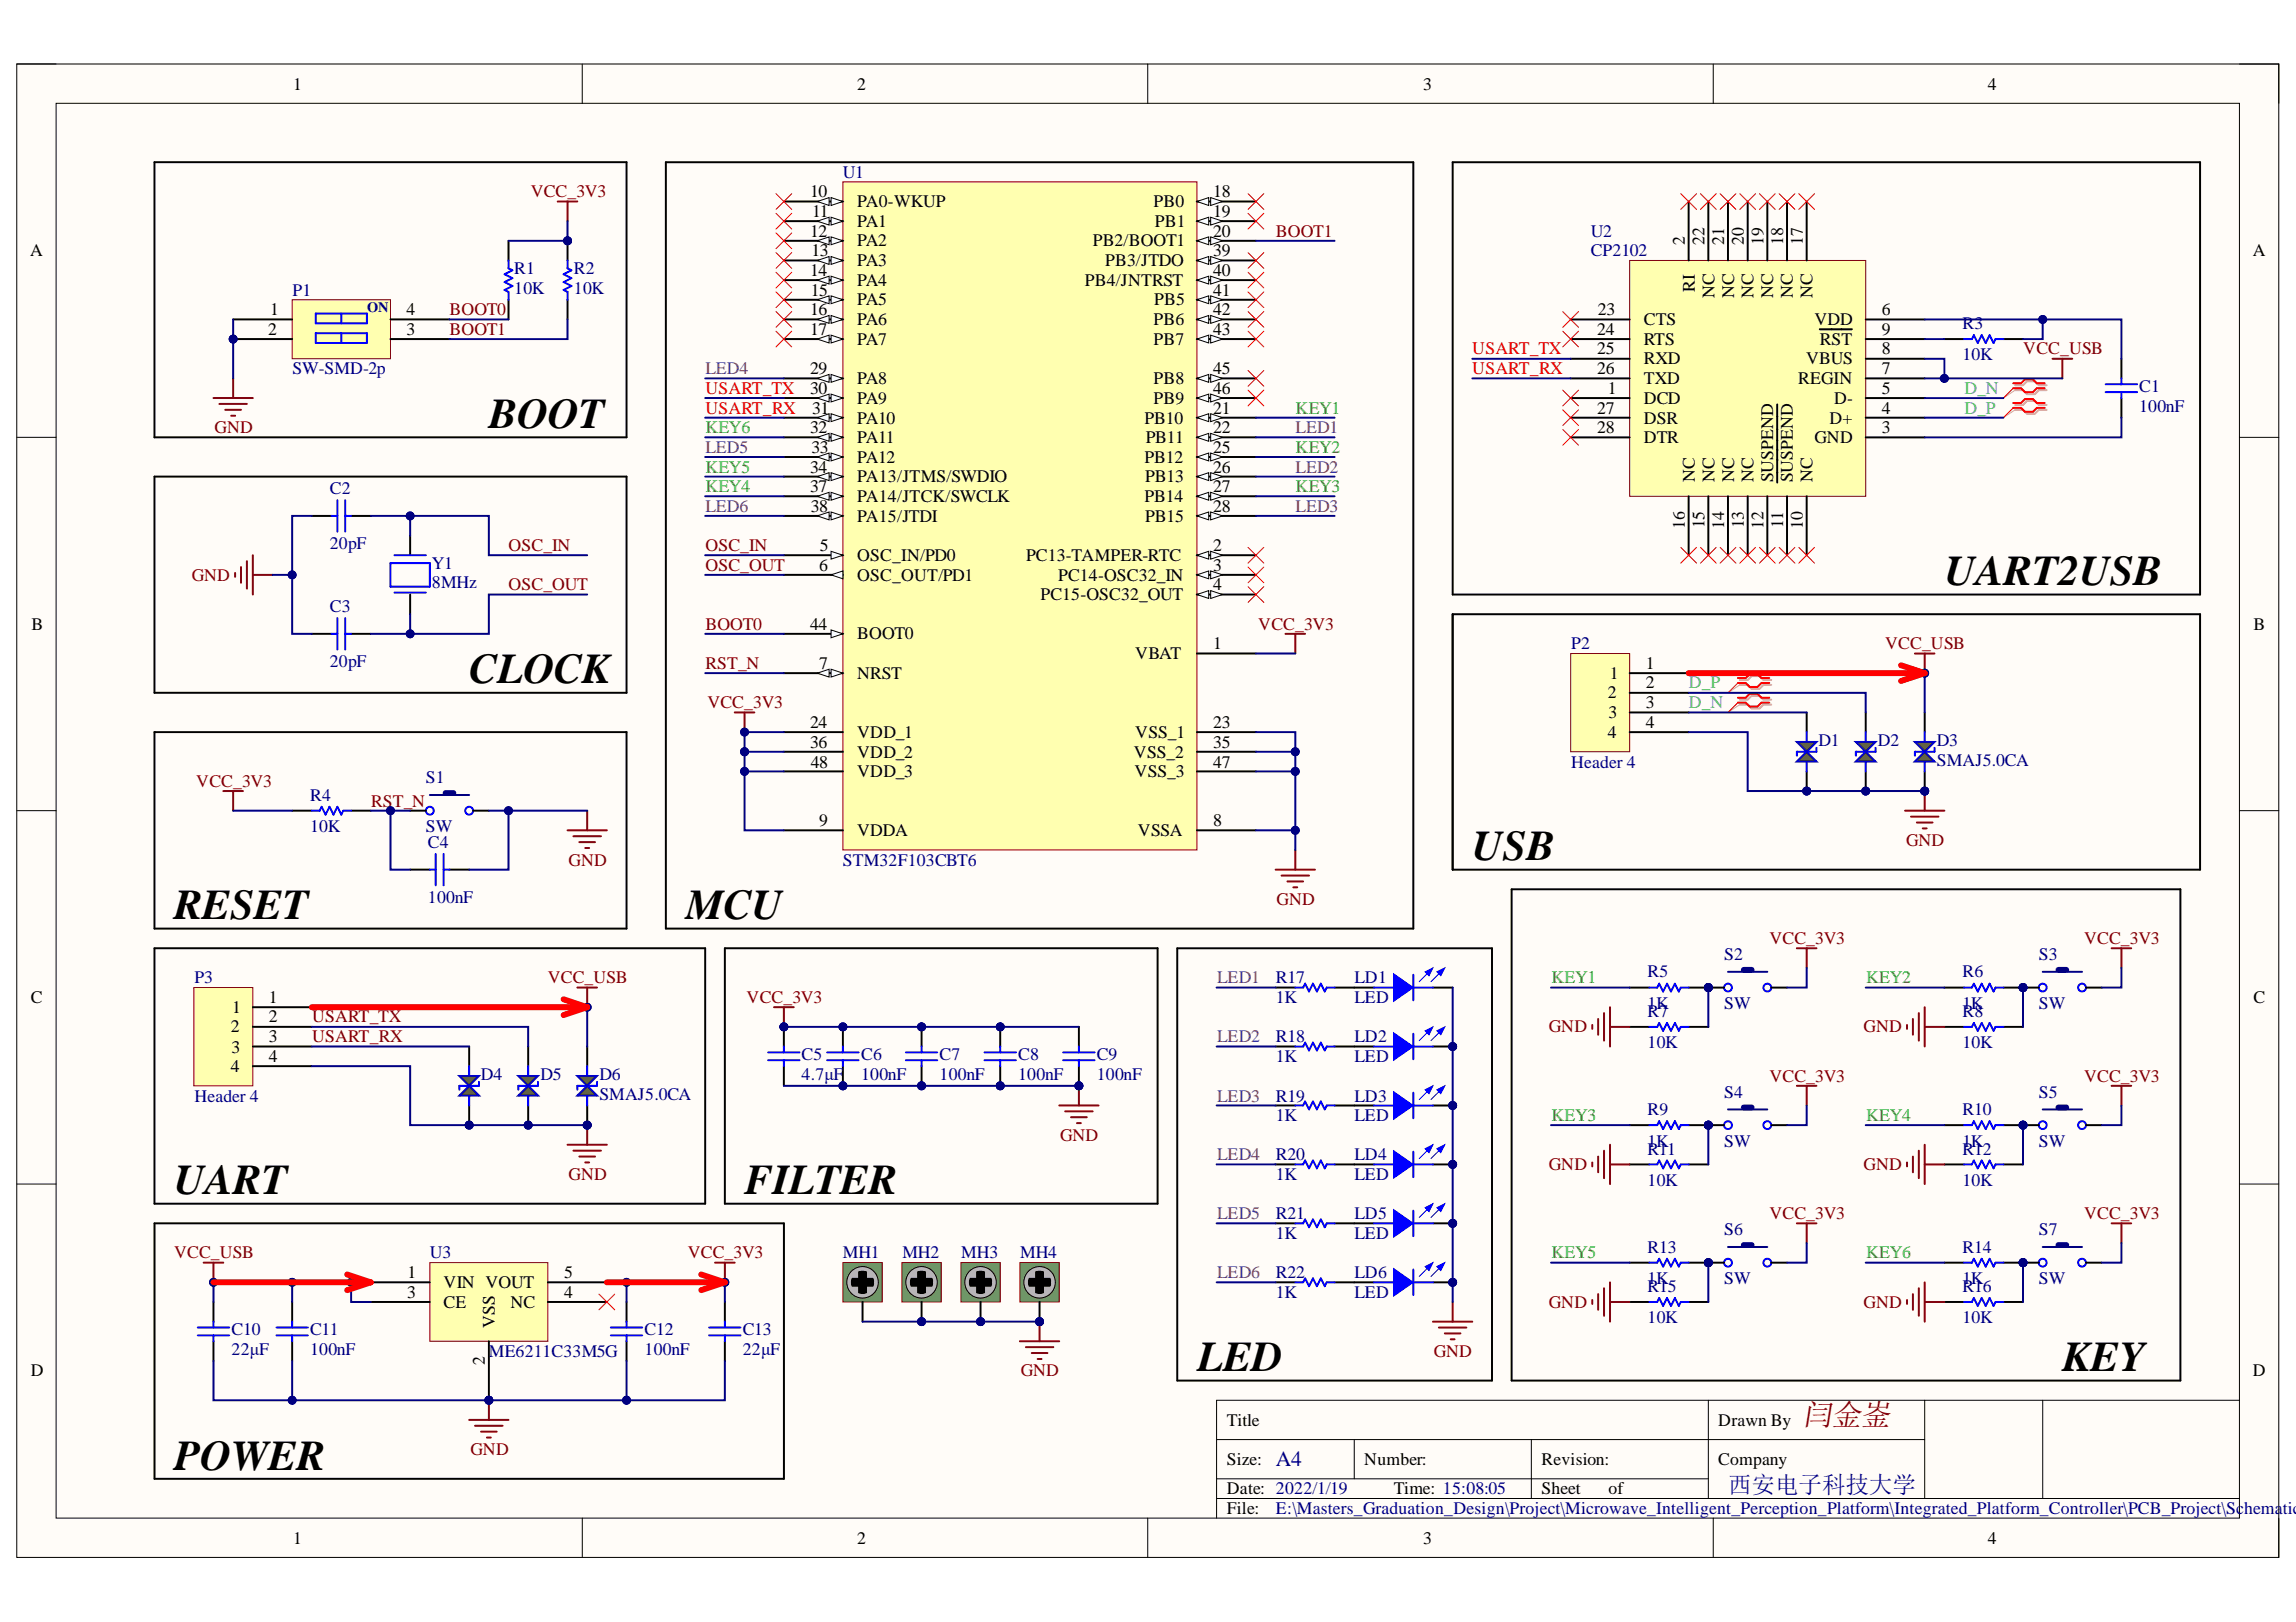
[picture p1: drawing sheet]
<svg xmlns="http://www.w3.org/2000/svg" width="297mm" height="210mm" viewBox="0 0 297 210" stroke-linecap="round" stroke-linejoin="round" font-family="sans-serif">
<defs><g id="words">
<g font-size="5.5">
<text x="63.2" y="55.3">BOOT</text>
<text x="251.6" y="75.7">UART2USB</text>
<text x="60.7" y="88.4">CLOCK</text>
<text x="190.5" y="111.3">USB</text>
<text x="22.5" y="119">RESET</text>
<text x="88.7" y="119">MCU</text>
<text x="22.5" y="154.6">UART</text>
<text x="96.3" y="154.6">FILTER</text>
<text x="154.9" y="177.4">LED</text>
<text x="266.8" y="177.4">KEY</text>
<text x="22.5" y="190.2">POWER</text>
</g>
<text font-size="3.9" fill="#800000" x="233.2" y="184.4">闫金崟</text>
<text font-size="3" fill="#000080" x="223.6" y="193.1">西安电子科技大学</text>
<text font-size="2.8" fill="#000080" x="165.1" y="189.8">A4</text>
<g font-size="2.3">
<text x="37.9" y="11.6">1</text>
<text x="110.9" y="11.6">2</text>
<text x="184.1" y="11.6">3</text>
<text x="257.2" y="11.6">4</text>
<text x="104.8" y="25.6">10</text>
<text x="105.1" y="28.1">11</text>
<text x="110.9" y="26.8">PA0-WKUP</text>
<text x="110.9" y="29.4">PA1</text>
<text x="149.2" y="26.8">PB0</text>
<text x="149.4" y="29.4">PB1</text>
<text x="157" y="25.6">18</text>
<text x="157" y="28.1">19</text>
<text x="3.9" y="33.2">A</text>
<text x="104.8" y="30.6">12</text>
<text x="104.8" y="35.7">14</text>
<text x="105" y="33.2">13</text>
<text x="110.9" y="31.9">PA2</text>
<text x="110.9" y="34.4">PA3</text>
<text x="141.4" y="31.9">PB2/BOOT1</text>
<text x="143" y="34.4">PB3/JTDO</text>
<text x="157" y="30.6">20</text>
<text x="157" y="33.2">39</text>
<text x="157" y="35.7">40</text>
<text x="218" y="31.6" transform="rotate(-90 218 31.6)">2</text>
<text x="220.5" y="31.6" transform="rotate(-90 220.5 31.6)">22</text>
<text x="223.1" y="31.6" transform="rotate(-90 223.1 31.6)">21</text>
<text x="225.6" y="31.6" transform="rotate(-90 225.6 31.6)">20</text>
<text x="228.1" y="31.6" transform="rotate(-90 228.1 31.6)">19</text>
<text x="230.7" y="31.6" transform="rotate(-90 230.7 31.6)">18</text>
<text x="233.2" y="31.6" transform="rotate(-90 233.2 31.6)">17</text>
<text x="291.5" y="33.2">A</text>
<text x="35" y="40.8">1</text>
<text x="52.6" y="40.8">4</text>
<text x="104.8" y="40.8">16</text>
<text x="104.9" y="38.2">15</text>
<text x="110.9" y="37">PA4</text>
<text x="110.9" y="39.5">PA5</text>
<text x="140.4" y="37">PB4/JNTRST</text>
<text x="149.3" y="39.5">PB5</text>
<text x="157" y="38.2">41</text>
<text x="157" y="40.8">42</text>
<text x="206.7" y="40.8">23</text>
<text x="219.3" y="37.7" transform="rotate(-90 219.3 37.7)">RI</text>
<text x="221.8" y="38.6" transform="rotate(-90 221.8 38.6)">NC</text>
<text x="224.3" y="38.6" transform="rotate(-90 224.3 38.6)">NC</text>
<text x="226.9" y="38.6" transform="rotate(-90 226.9 38.6)">NC</text>
<text x="229.4" y="38.6" transform="rotate(-90 229.4 38.6)">NC</text>
<text x="232" y="38.6" transform="rotate(-90 232 38.6)">NC</text>
<text x="234.5" y="38.6" transform="rotate(-90 234.5 38.6)">NC</text>
<text x="243.5" y="40.8">6</text>
<text x="34.7" y="43.3">2</text>
<text x="52.6" y="43.3">3</text>
<text x="104.8" y="43.3">17</text>
<text x="110.9" y="42.1">PA6</text>
<text x="110.9" y="44.6">PA7</text>
<text x="149.2" y="42.1">PB6</text>
<text x="149.2" y="44.6">PB7</text>
<text x="157" y="43.3">43</text>
<text x="206.6" y="43.3">24</text>
<text x="206.6" y="45.9">25</text>
<text x="212.7" y="42.1">CTS</text>
<text x="212.7" y="44.6">RTS</text>
<text x="212.7" y="47.1">RXD</text>
<text x="233.6" y="47.1">VBUS</text>
<text x="234.7" y="42.1">VDD</text>
<text x="235.4" y="44.6">RST</text>
<text x="243.5" y="45.9">8</text>
<text x="243.5" y="43.3">9</text>
<text x="104.8" y="48.4">29</text>
<text x="104.8" y="51">30</text>
<text x="105.1" y="53.6">31</text>
<text x="110.9" y="49.7">PA8</text>
<text x="110.9" y="52.3">PA9</text>
<text x="149.2" y="49.7">PB8</text>
<text x="149.2" y="52.3">PB9</text>
<text x="157" y="48.4">45</text>
<text x="157" y="51">46</text>
<text x="157" y="53.6">21</text>
<text x="206.6" y="48.4">26</text>
<text x="206.6" y="53.6">27</text>
<text x="208" y="51">1</text>
<text x="212.7" y="52.3">DCD</text>
<text x="212.7" y="49.7">TXD</text>
<text x="232.6" y="49.7">REGIN</text>
<text x="237.3" y="52.3">D-</text>
<text x="243.5" y="53.6">4</text>
<text x="243.5" y="51">5</text>
<text x="243.5" y="48.4">7</text>
<text x="104.8" y="56.1">32</text>
<text x="105" y="58.6">33</text>
<text x="110.9" y="54.8">PA10</text>
<text x="110.9" y="57.4">PA11</text>
<text x="110.9" y="59.9">PA12</text>
<text x="148.1" y="54.8">PB10</text>
<text x="148.1" y="59.9">PB12</text>
<text x="148.2" y="57.4">PB11</text>
<text x="157" y="56.1">22</text>
<text x="157" y="58.6">25</text>
<text x="206.6" y="56.1">28</text>
<text x="212.7" y="54.8">DSR</text>
<text x="212.7" y="57.4">DTR</text>
<text x="234.7" y="57.4">GND</text>
<text x="236.7" y="54.8">D+</text>
<text x="243.5" y="56.1">3</text>
<text x="104.8" y="61.2">34</text>
<text x="104.8" y="63.7">37</text>
<text x="110.9" y="62.4">PA13/JTMS/SWDIO</text>
<text x="110.9" y="65">PA14/JTCK/SWCLK</text>
<text x="148.1" y="65">PB14</text>
<text x="148.1" y="62.4">PB13</text>
<text x="157" y="61.2">26</text>
<text x="157" y="63.7">27</text>
<text x="219.3" y="62.4" transform="rotate(-90 219.3 62.4)">NC</text>
<text x="221.8" y="62.4" transform="rotate(-90 221.8 62.4)">NC</text>
<text x="224.3" y="62.4" transform="rotate(-90 224.3 62.4)">NC</text>
<text x="226.9" y="62.4" transform="rotate(-90 226.9 62.4)">NC</text>
<text x="229.4" y="62.4" transform="rotate(-90 229.4 62.4)">SUSPEND</text>
<text x="232" y="62.4" transform="rotate(-90 232 62.4)">SUSPEND</text>
<text x="234.5" y="62.4" transform="rotate(-90 234.5 62.4)">NC</text>
<text x="104.9" y="66.2">38</text>
<text x="106.1" y="71.3">5</text>
<text x="110.9" y="67.5">PA15/JTDI</text>
<text x="148.1" y="67.5">PB15</text>
<text x="157" y="66.2">28</text>
<text x="157" y="71.3">2</text>
<text x="218" y="68.4" transform="rotate(-90 218 68.4)">16</text>
<text x="220.5" y="68.4" transform="rotate(-90 220.5 68.4)">15</text>
<text x="223.1" y="68.4" transform="rotate(-90 223.1 68.4)">14</text>
<text x="225.6" y="68.4" transform="rotate(-90 225.6 68.4)">13</text>
<text x="228.1" y="68.4" transform="rotate(-90 228.1 68.4)">12</text>
<text x="230.7" y="68.3" transform="rotate(-90 230.7 68.3)">11</text>
<text x="233.2" y="68.4" transform="rotate(-90 233.2 68.4)">10</text>
<text x="106" y="73.9">6</text>
<text x="110.9" y="72.6">OSC_IN/PD0</text>
<text x="110.9" y="75.1">OSC_OUT/PD1</text>
<text x="132.7" y="72.6">PC13-TAMPER-RTC</text>
<text x="134.6" y="77.7">PC15-OSC32_OUT</text>
<text x="136.9" y="75.1">PC14-OSC32_IN</text>
<text x="157" y="73.9">3</text>
<text x="157" y="76.4">4</text>
<text x="4.1" y="81.5">B</text>
<text x="104.8" y="81.5">44</text>
<text x="110.9" y="82.7">BOOT0</text>
<text x="291.6" y="81.5">B</text>
<text x="106" y="86.6">7</text>
<text x="110.9" y="87.8">NRST</text>
<text x="146.9" y="85.3">VBAT</text>
<text x="157" y="84">1</text>
<text x="208.3" y="87.8">1</text>
<text x="212.9" y="86.6">1</text>
<text x="212.9" y="89.1">2</text>
<text x="104.8" y="94.2">24</text>
<text x="110.9" y="95.5">VDD_1</text>
<text x="146.9" y="95.5">VSS_1</text>
<text x="157" y="94.2">23</text>
<text x="208" y="90.4">2</text>
<text x="208" y="95.5">4</text>
<text x="208.1" y="93">3</text>
<text x="212.9" y="91.6">3</text>
<text x="212.9" y="94.2">4</text>
<text x="104.8" y="96.8">36</text>
<text x="104.9" y="99.3">48</text>
<text x="110.9" y="98.1">VDD_2</text>
<text x="110.9" y="100.6">VDD_3</text>
<text x="146.7" y="98.1">VSS_2</text>
<text x="146.8" y="100.6">VSS_3</text>
<text x="157" y="96.8">35</text>
<text x="157" y="99.3">47</text>
<text x="106" y="106.9">9</text>
<text x="157" y="106.9">8</text>
<text x="110.9" y="108.2">VDDA</text>
<text x="147.2" y="108.2">VSSA</text>
<text x="4" y="129.8">C</text>
<text x="30.1" y="131.1">1</text>
<text x="34.8" y="129.8">1</text>
<text x="291.6" y="129.8">C</text>
<text x="29.9" y="133.6">2</text>
<text x="30" y="136.2">3</text>
<text x="34.8" y="132.3">2</text>
<text x="34.8" y="134.9">3</text>
<text x="34.8" y="137.5">4</text>
<text x="29.9" y="138.7">4</text>
<text x="52.7" y="167.9">3</text>
<text x="52.7" y="165.4">1</text>
<text x="57.4" y="166.7">VIN VOUT</text>
<text x="73" y="167.9">4</text>
<text x="73" y="165.4">5</text>
<text x="57.4" y="169.2">CE</text>
<text x="64" y="171.8" transform="rotate(-90 64 171.8)">VSS</text>
<text x="66" y="169.2">NC</text>
<text x="4" y="178.1">D</text>
<text x="62.7" y="176.7" transform="rotate(-90 62.7 176.7)">2</text>
<text x="291.5" y="178.1">D</text>
<text x="158.7" y="184.5">Title</text>
<text x="222.3" y="184.5">Drawn By</text>
<text x="158.7" y="189.6">Size:</text>
<text x="176.5" y="189.6">Number:</text>
<text x="199.4" y="189.6">Revision:</text>
<text x="222.3" y="189.6">Company</text>
<text x="158.7" y="193.4">Date: 2022/1/19</text>
<text x="158.7" y="195.9">File:</text>
<text x="180.3" y="193.4">Time: 15:08:05</text>
<text x="199.4" y="193.4">Sheet</text>
<text x="208.1" y="193.4">of</text>
<text x="37.9" y="199.7">1</text>
<text x="110.9" y="199.7">2</text>
<text x="184.1" y="199.7">3</text>
<text x="257.2" y="199.7">4</text>
</g>
<g font-size="2.3" fill="#000080">
<text x="109" y="23">U1</text>
<text x="66.5" y="35.5">R1</text>
<text x="74.2" y="35.5">R2</text>
<text x="205.8" y="30.6">U2</text>
<text x="205.8" y="33.2">CP2102</text>
<text x="37.8" y="38.2">P1</text>
<text x="66.5" y="38">10K</text>
<text x="74.2" y="38">10K</text>
<text x="253.9" y="42.6">R3</text>
<text x="253.9" y="46.6">10K</text>
<text x="37.8" y="48.4">SW-SMD-2p</text>
<text x="276.7" y="50.8">C1</text>
<text x="276.7" y="53.3">100nF</text>
<text x="42.7" y="64">C2</text>
<text x="42.7" y="71.1">20pF</text>
<text x="55.9" y="73.6">Y1</text>
<text x="55.9" y="76.1">8MHz</text>
<text x="42.7" y="79.2">C3</text>
<text x="42.7" y="86.3">20pF</text>
<text x="203.3" y="84">P2</text>
<text x="55.1" y="101.4">S1</text>
<text x="203.3" y="99.3">Header 4</text>
<text x="235.3" y="96.5">D1</text>
<text x="243" y="96.5">D2</text>
<text x="250.6" y="96.5">D3</text>
<text x="250.6" y="99.1">SMAJ5.0CA</text>
<text x="40.1" y="103.6">R4</text>
<text x="40.1" y="107.7">10K</text>
<text x="55.1" y="107.7">SW</text>
<text x="55.4" y="109.7">C4</text>
<text x="109" y="112">STM32F103CBT6</text>
<text x="55.4" y="116.8">100nF</text>
<text x="223.1" y="124.2">S2</text>
<text x="263.8" y="124.2">S3</text>
<text x="25.1" y="127.2">P3</text>
<text x="165.1" y="127.2">R17</text>
<text x="165.1" y="129.8">1K</text>
<text x="175.2" y="127.2">LD1</text>
<text x="175.2" y="129.8">LED</text>
<text x="213.2" y="131.6">R7</text>
<text x="213.2" y="126.5">R5</text>
<text x="213.2" y="130.5">1K</text>
<text x="223.1" y="130.5">SW</text>
<text x="253.9" y="131.6">R8</text>
<text x="253.9" y="126.5">R6</text>
<text x="253.9" y="130.5">1K</text>
<text x="263.8" y="130.5">SW</text>
<text x="103.7" y="137.2">C5</text>
<text x="111.4" y="137.2">C6</text>
<text x="121.6" y="137.2">C7</text>
<text x="131.7" y="137.2">C8</text>
<text x="141.9" y="137.2">C9</text>
<text x="165.1" y="134.9">R18</text>
<text x="165.1" y="137.5">1K</text>
<text x="175.2" y="134.9">LD2</text>
<text x="175.2" y="137.5">LED</text>
<text x="213.2" y="135.6">10K</text>
<text x="253.9" y="135.6">10K</text>
<text x="25.1" y="142.6">Header 4</text>
<text x="62.2" y="139.8">D4</text>
<text x="69.9" y="139.8">D5</text>
<text x="77.5" y="139.8">D6</text>
<text x="77.5" y="142.3">SMAJ5.0CA</text>
<text x="103.7" y="139.8">4.7μF</text>
<text x="111.4" y="139.8">100nF</text>
<text x="121.6" y="139.8">100nF</text>
<text x="131.7" y="139.8">100nF</text>
<text x="141.9" y="139.8">100nF</text>
<text x="165.1" y="142.6">R19</text>
<text x="175.2" y="142.6">LD3</text>
<text x="223.1" y="142">S4</text>
<text x="263.8" y="142">S5</text>
<text x="165.1" y="145.1">1K</text>
<text x="175.2" y="145.1">LED</text>
<text x="213.2" y="149.4">R11</text>
<text x="213.2" y="144.3">R9</text>
<text x="213.2" y="148.4">1K</text>
<text x="223.1" y="148.4">SW</text>
<text x="253.9" y="149.4">R12</text>
<text x="253.9" y="144.3">R10</text>
<text x="253.9" y="148.4">1K</text>
<text x="263.8" y="148.4">SW</text>
<text x="165.1" y="150.2">R20</text>
<text x="165.1" y="152.7">1K</text>
<text x="175.2" y="150.2">LD4</text>
<text x="175.2" y="152.7">LED</text>
<text x="213.2" y="153.5">10K</text>
<text x="253.9" y="153.5">10K</text>
<text x="165.1" y="157.8">R21</text>
<text x="165.1" y="160.3">1K</text>
<text x="175.2" y="157.8">LD5</text>
<text x="175.2" y="160.3">LED</text>
<text x="223.1" y="159.8">S6</text>
<text x="263.8" y="159.8">S7</text>
<text x="55.6" y="162.9">U3</text>
<text x="109" y="162.9">MH1</text>
<text x="116.7" y="162.9">MH2</text>
<text x="124.4" y="162.9">MH3</text>
<text x="132" y="162.9">MH4</text>
<text x="165.1" y="165.4">R22</text>
<text x="165.1" y="167.9">1K</text>
<text x="175.2" y="165.4">LD6</text>
<text x="175.2" y="167.9">LED</text>
<text x="213.2" y="167.2">R15</text>
<text x="213.2" y="162.1">R13</text>
<text x="213.2" y="166.2">1K</text>
<text x="223.1" y="166.2">SW</text>
<text x="253.9" y="167.2">R16</text>
<text x="253.9" y="162.1">R14</text>
<text x="253.9" y="166.2">1K</text>
<text x="263.8" y="166.2">SW</text>
<text x="30" y="172.8">C10</text>
<text x="40.1" y="172.8">C11</text>
<text x="83.4" y="172.8">C12</text>
<text x="96.1" y="172.8">C13</text>
<text x="213.2" y="171.2">10K</text>
<text x="253.9" y="171.2">10K</text>
<text x="30" y="175.3">22μF</text>
<text x="40.1" y="175.3">100nF</text>
<text x="63.2" y="175.6">ME6211C33M5G</text>
<text x="83.4" y="175.3">100nF</text>
<text x="96.1" y="175.3">22μF</text>
<text x="165.1" y="195.9">E:\Masters_Graduation_Design\Project\Microwave_Intelligent_Perception_Platform\Integrated_Platform_Controller\PCB_Project\Schematic\</text>
</g>
<g font-size="2.3" fill="#800000">
<text x="68.7" y="25.6">VCC_3V3</text>
<text x="165.1" y="30.6">BOOT1</text>
<text x="58.2" y="40.8">BOOT0</text>
<text x="58.2" y="43.3">BOOT1</text>
<text x="261.8" y="45.9">VCC_USB</text>
<text x="27.8" y="56.1">GND</text>
<text x="65.8" y="71.3">OSC_IN</text>
<text x="91.3" y="71.3">OSC_IN</text>
<text x="24.8" y="75.1">GND</text>
<text x="65.8" y="76.4">OSC_OUT</text>
<text x="91.3" y="73.9">OSC_OUT</text>
<text x="91.3" y="81.5">BOOT0</text>
<text x="162.8" y="81.5">VCC_3V3</text>
<text x="91.3" y="86.6">RST_N</text>
<text x="243.9" y="84">VCC_USB</text>
<text x="91.5" y="91.6">VCC_3V3</text>
<text x="25.4" y="101.9">VCC_3V3</text>
<text x="48" y="104.4">RST_N</text>
<text x="73.6" y="112">GND</text>
<text x="246.6" y="109.5">GND</text>
<text x="165.2" y="117.1">GND</text>
<text x="228.9" y="122.2">VCC_3V3</text>
<text x="269.6" y="122.2">VCC_3V3</text>
<text x="70.9" y="127.2">VCC_USB</text>
<text x="96.6" y="129.8">VCC_3V3</text>
<text x="40.4" y="132.3">USART_TX</text>
<text x="40.4" y="134.9">USART_RX</text>
<text x="200.4" y="133.6">GND</text>
<text x="241.1" y="133.6">GND</text>
<text x="228.9" y="140">VCC_3V3</text>
<text x="269.6" y="140">VCC_3V3</text>
<text x="137.1" y="147.6">GND</text>
<text x="73.6" y="152.7">GND</text>
<text x="200.4" y="151.4">GND</text>
<text x="241.1" y="151.4">GND</text>
<text x="228.9" y="157.8">VCC_3V3</text>
<text x="269.6" y="157.8">VCC_3V3</text>
<text x="22.5" y="162.9">VCC_USB</text>
<text x="89" y="162.9">VCC_3V3</text>
<text x="200.4" y="169.2">GND</text>
<text x="241.1" y="169.2">GND</text>
<text x="132.1" y="178.1">GND</text>
<text x="185.5" y="175.6">GND</text>
<text x="60.9" y="188.3">GND</text>
</g>
<g font-size="2.3" fill="#f00">
<text x="190.5" y="45.9">USART_TX</text>
<text x="91.3" y="51">USART_TX</text>
<text x="91.3" y="53.6">USART_RX</text>
<text x="190.5" y="48.4">USART_RX</text>
</g>
<g font-size="2.3" fill="#7d0089">
<text x="91.3" y="48.4">LED4</text>
<text x="91.3" y="58.6">LED5</text>
<text x="167.6" y="56.1">LED1</text>
<text x="167.6" y="61.2">LED2</text>
<text x="91.3" y="66.2">LED6</text>
<text x="167.6" y="66.2">LED3</text>
<text x="157.5" y="127.2">LED1</text>
<text x="157.5" y="134.9">LED2</text>
<text x="157.5" y="142.6">LED3</text>
<text x="157.5" y="150.2">LED4</text>
<text x="157.5" y="157.8">LED5</text>
<text x="157.5" y="165.4">LED6</text>
</g>
<g font-size="2.3" fill="#00bf00">
<text x="167.6" y="53.6">KEY1</text>
<text x="91.3" y="56.1">KEY6</text>
<text x="167.6" y="58.6">KEY2</text>
<text x="91.3" y="61.2">KEY5</text>
<text x="91.3" y="63.7">KEY4</text>
<text x="167.6" y="63.7">KEY3</text>
<text x="200.7" y="127.2">KEY1</text>
<text x="241.4" y="127.2">KEY2</text>
<text x="200.7" y="145.1">KEY3</text>
<text x="241.4" y="145.1">KEY4</text>
<text x="200.7" y="162.9">KEY5</text>
<text x="241.4" y="162.9">KEY6</text>
</g>
<g font-size="2.3" fill="#00bfbf">
<text x="254.1" y="51">D_N</text>
<text x="254.1" y="53.6">D_P</text>
<text x="218.5" y="89.1">D_P</text>
<text x="218.5" y="91.6">D_N</text>
</g>
<text font-size="1.9" fill="#000080" x="47.5" y="40.4">ON</text>
</g></defs>
<path d="M2.2 8.3h292.6v193.2h-292.6z" fill-rule="evenodd" fill="#fffcf8"/>
<path d="M2.2 8.3h292.6v193.2h-292.6z" fill="none" stroke="#000" stroke-width=".13"/>
<path d="M7.3 13.4h282.4v183.1h-282.4z" fill-rule="evenodd" fill="#fffcf8"/>
<g fill="none" stroke="#000" stroke-width=".13">
<path d="M2.2 8.3h5.1M7.3 13.4h282.4v183.1h-282.4zM75.3 8.3v5.1M148.5 8.3v5.1M221.6 8.3v5.1M289.7 8.3h5.1v5.1M2.2 56.6h5.1M289.7 56.6h5.1M2.2 104.9h5.1M289.7 104.9h5.1M2.2 153.2h5.1M289.7 153.2h5.1"/>
<path d="M75.3 196.5v5M148.5 196.5v5M157.4 186.3h91.6M157.4 193.9h132.3M157.4 191.4h63.6M175.2 186.3v5.1M198.1 186.3v7.6M221 181.2v12.7M221.6 196.5v5M249 181.2v12.7M264.3 181.2v12.7M289.7 181.2h-132.3v15.3"/>
<path d="M294.8 196.5v5"/>
</g>
<path d="M109 23.5h45.8v86.5h-45.8z" fill-rule="evenodd" fill="#ffffb0"/>
<path d="M109 23.5h45.8v86.5h-45.8z" fill="none" stroke="#800000" stroke-width=".13"/>
<path d="M101.4 82h7.6" fill="none" stroke="#000" stroke-width=".25"/>
<path d="M107.5 81.5l1.5 .5-1.5 .5z" fill="#f8fcff"/>
<path d="M107.5 81.5l1.5 .5-1.5 .5z" fill="none" stroke="#000" stroke-width=".13"/>
<path d="M101.4 87.1h7.6" fill="none" stroke="#000" stroke-width=".25"/>
<path d="M107.5 86.6l1.5 .5-1.5 .5z" fill="#f8fcff"/>
<path d="M107.5 86.6l1.5 .5-1.5 .5z" fill="none" stroke="#000" stroke-width=".13"/>
<path d="M105.7 87.1l1.6-.5v1z" fill="#f8fcff"/>
<path d="M105.7 87.1l1.6-.5v1z" fill="none" stroke="#000" stroke-width=".13"/>
<path d="M101.4 71.9h7.6" fill="none" stroke="#000" stroke-width=".25"/>
<path d="M107.5 71.3l1.5 .6-1.5 .5z" fill="#f8fcff"/>
<path d="M107.5 71.3l1.5 .6-1.5 .5z" fill="none" stroke="#000" stroke-width=".13"/>
<path d="M101.4 74.4h7.6" fill="none" stroke="#000" stroke-width=".25"/>
<path d="M107.5 74.4l1.5-.5v1z" fill="#f8fcff"/>
<path d="M107.5 74.4l1.5-.5v1z" fill="none" stroke="#000" stroke-width=".13"/>
<path d="M101.4 26.1h7.6" fill="none" stroke="#000" stroke-width=".25"/>
<path d="M107.5 25.6l1.5 .5-1.5 .5z" fill="#f8fcff"/>
<path d="M107.5 25.6l1.5 .5-1.5 .5z" fill="none" stroke="#000" stroke-width=".13"/>
<path d="M105.7 26.1l1.6-.5v1z" fill="#f8fcff"/>
<path d="M105.7 26.1l1.6-.5v1z" fill="none" stroke="#000" stroke-width=".13"/>
<path d="M101.4 28.6h7.6" fill="none" stroke="#000" stroke-width=".25"/>
<path d="M107.5 28.1l1.5 .5-1.5 .5z" fill="#f8fcff"/>
<path d="M107.5 28.1l1.5 .5-1.5 .5z" fill="none" stroke="#000" stroke-width=".13"/>
<path d="M105.7 28.6l1.6-.5v1z" fill="#f8fcff"/>
<path d="M105.7 28.6l1.6-.5v1z" fill="none" stroke="#000" stroke-width=".13"/>
<path d="M101.4 31.2h7.6" fill="none" stroke="#000" stroke-width=".25"/>
<path d="M107.5 30.7l1.5 .5-1.5 .5z" fill="#f8fcff"/>
<path d="M107.5 30.7l1.5 .5-1.5 .5z" fill="none" stroke="#000" stroke-width=".13"/>
<path d="M105.7 31.2l1.6-.5v1z" fill="#f8fcff"/>
<path d="M105.7 31.2l1.6-.5v1z" fill="none" stroke="#000" stroke-width=".13"/>
<path d="M101.4 33.7h7.6" fill="none" stroke="#000" stroke-width=".25"/>
<path d="M107.5 33.2l1.5 .5-1.5 .5z" fill="#f8fcff"/>
<path d="M107.5 33.2l1.5 .5-1.5 .5z" fill="none" stroke="#000" stroke-width=".13"/>
<path d="M105.7 33.7l1.6-.5v1z" fill="#f8fcff"/>
<path d="M105.7 33.7l1.6-.5v1z" fill="none" stroke="#000" stroke-width=".13"/>
<path d="M101.4 36.2h7.6" fill="none" stroke="#000" stroke-width=".25"/>
<path d="M107.5 35.7l1.5 .5-1.5 .6z" fill="#f8fcff"/>
<path d="M107.5 35.7l1.5 .5-1.5 .6z" fill="none" stroke="#000" stroke-width=".13"/>
<path d="M105.7 36.2l1.6-.5v1.1z" fill="#f8fcff"/>
<path d="M105.7 36.2l1.6-.5v1.1z" fill="none" stroke="#000" stroke-width=".13"/>
<path d="M101.4 38.8h7.6" fill="none" stroke="#000" stroke-width=".25"/>
<path d="M107.5 38.3l1.5 .5-1.5 .5z" fill="#f8fcff"/>
<path d="M107.5 38.3l1.5 .5-1.5 .5z" fill="none" stroke="#000" stroke-width=".13"/>
<path d="M105.7 38.8l1.6-.5v1z" fill="#f8fcff"/>
<path d="M105.7 38.8l1.6-.5v1z" fill="none" stroke="#000" stroke-width=".13"/>
<path d="M101.4 41.3h7.6" fill="none" stroke="#000" stroke-width=".25"/>
<path d="M107.5 40.8l1.5 .5-1.5 .5z" fill="#f8fcff"/>
<path d="M107.5 40.8l1.5 .5-1.5 .5z" fill="none" stroke="#000" stroke-width=".13"/>
<path d="M105.7 41.3l1.6-.5v1z" fill="#f8fcff"/>
<path d="M105.7 41.3l1.6-.5v1z" fill="none" stroke="#000" stroke-width=".13"/>
<path d="M101.4 43.9h7.6" fill="none" stroke="#000" stroke-width=".25"/>
<path d="M107.5 43.4l1.5 .5-1.5 .5z" fill="#f8fcff"/>
<path d="M107.5 43.4l1.5 .5-1.5 .5z" fill="none" stroke="#000" stroke-width=".13"/>
<path d="M105.7 43.9l1.6-.5v1z" fill="#f8fcff"/>
<path d="M105.7 43.9l1.6-.5v1z" fill="none" stroke="#000" stroke-width=".13"/>
<path d="M101.4 49h7.6" fill="none" stroke="#000" stroke-width=".25"/>
<path d="M107.5 48.5l1.5 .5-1.5 .5z" fill="#f8fcff"/>
<path d="M107.5 48.5l1.5 .5-1.5 .5z" fill="none" stroke="#000" stroke-width=".13"/>
<path d="M105.7 49l1.6-.5v1z" fill="#f8fcff"/>
<path d="M105.7 49l1.6-.5v1z" fill="none" stroke="#000" stroke-width=".13"/>
<path d="M101.4 51.5h7.6" fill="none" stroke="#000" stroke-width=".25"/>
<path d="M107.5 51l1.5 .5-1.5 .5z" fill="#f8fcff"/>
<path d="M107.5 51l1.5 .5-1.5 .5z" fill="none" stroke="#000" stroke-width=".13"/>
<path d="M105.7 51.5l1.6-.5v1z" fill="#f8fcff"/>
<path d="M105.7 51.5l1.6-.5v1z" fill="none" stroke="#000" stroke-width=".13"/>
<path d="M101.4 54.1h7.6" fill="none" stroke="#000" stroke-width=".25"/>
<path d="M107.5 53.5l1.5 .6-1.5 .5z" fill="#f8fcff"/>
<path d="M107.5 53.5l1.5 .6-1.5 .5z" fill="none" stroke="#000" stroke-width=".13"/>
<path d="M105.7 54.1l1.6-.6v1.1z" fill="#f8fcff"/>
<path d="M105.7 54.1l1.6-.6v1.1z" fill="none" stroke="#000" stroke-width=".13"/>
<path d="M101.4 56.6h7.6" fill="none" stroke="#000" stroke-width=".25"/>
<path d="M107.5 56.1l1.5 .5-1.5 .5z" fill="#f8fcff"/>
<path d="M107.5 56.1l1.5 .5-1.5 .5z" fill="none" stroke="#000" stroke-width=".13"/>
<path d="M105.7 56.6l1.6-.5v1z" fill="#f8fcff"/>
<path d="M105.7 56.6l1.6-.5v1z" fill="none" stroke="#000" stroke-width=".13"/>
<path d="M101.4 59.1h7.6" fill="none" stroke="#000" stroke-width=".25"/>
<path d="M107.5 58.6l1.5 .5-1.5 .5z" fill="#f8fcff"/>
<path d="M107.5 58.6l1.5 .5-1.5 .5z" fill="none" stroke="#000" stroke-width=".13"/>
<path d="M105.7 59.1l1.6-.5v1z" fill="#f8fcff"/>
<path d="M105.7 59.1l1.6-.5v1z" fill="none" stroke="#000" stroke-width=".13"/>
<path d="M101.4 61.7h7.6" fill="none" stroke="#000" stroke-width=".25"/>
<path d="M107.5 61.2l1.5 .5-1.5 .5z" fill="#f8fcff"/>
<path d="M107.5 61.2l1.5 .5-1.5 .5z" fill="none" stroke="#000" stroke-width=".13"/>
<path d="M105.7 61.7l1.6-.5v1z" fill="#f8fcff"/>
<path d="M105.7 61.7l1.6-.5v1z" fill="none" stroke="#000" stroke-width=".13"/>
<path d="M101.4 64.2h7.6" fill="none" stroke="#000" stroke-width=".25"/>
<path d="M107.5 63.7l1.5 .5-1.5 .5z" fill="#f8fcff"/>
<path d="M107.5 63.7l1.5 .5-1.5 .5z" fill="none" stroke="#000" stroke-width=".13"/>
<path d="M105.7 64.2l1.6-.5v1z" fill="#f8fcff"/>
<path d="M105.7 64.2l1.6-.5v1z" fill="none" stroke="#000" stroke-width=".13"/>
<path d="M101.4 66.8h7.6" fill="none" stroke="#000" stroke-width=".25"/>
<path d="M107.5 66.3l1.5 .5-1.5 .5z" fill="#f8fcff"/>
<path d="M107.5 66.3l1.5 .5-1.5 .5z" fill="none" stroke="#000" stroke-width=".13"/>
<path d="M105.7 66.8l1.6-.5v1z" fill="#f8fcff"/>
<path d="M105.7 66.8l1.6-.5v1z" fill="none" stroke="#000" stroke-width=".13"/>
<path d="M154.8 26.1h7.7" fill="none" stroke="#000" stroke-width=".25"/>
<path d="M154.8 26.1l1.6-.5v1z" fill="#f8fcff"/>
<path d="M154.8 26.1l1.6-.5v1z" fill="none" stroke="#000" stroke-width=".13"/>
<path d="M156.6 25.6l1.6 .5-1.6 .5z" fill="#f8fcff"/>
<path d="M156.6 25.6l1.6 .5-1.6 .5z" fill="none" stroke="#000" stroke-width=".13"/>
<path d="M154.8 28.6h7.7" fill="none" stroke="#000" stroke-width=".25"/>
<path d="M154.8 28.6l1.6-.5v1z" fill="#f8fcff"/>
<path d="M154.8 28.6l1.6-.5v1z" fill="none" stroke="#000" stroke-width=".13"/>
<path d="M156.6 28.1l1.6 .5-1.6 .5z" fill="#f8fcff"/>
<path d="M156.6 28.1l1.6 .5-1.6 .5z" fill="none" stroke="#000" stroke-width=".13"/>
<path d="M154.8 31.2h7.7" fill="none" stroke="#000" stroke-width=".25"/>
<path d="M154.8 31.2l1.6-.5v1z" fill="#f8fcff"/>
<path d="M154.8 31.2l1.6-.5v1z" fill="none" stroke="#000" stroke-width=".13"/>
<path d="M156.6 30.7l1.6 .5-1.6 .5z" fill="#f8fcff"/>
<path d="M156.6 30.7l1.6 .5-1.6 .5z" fill="none" stroke="#000" stroke-width=".13"/>
<path d="M154.8 33.7h7.7" fill="none" stroke="#000" stroke-width=".25"/>
<path d="M154.8 33.7l1.6-.5v1z" fill="#f8fcff"/>
<path d="M154.8 33.7l1.6-.5v1z" fill="none" stroke="#000" stroke-width=".13"/>
<path d="M156.6 33.2l1.6 .5-1.6 .5z" fill="#f8fcff"/>
<path d="M156.6 33.2l1.6 .5-1.6 .5z" fill="none" stroke="#000" stroke-width=".13"/>
<path d="M154.8 36.2h7.7" fill="none" stroke="#000" stroke-width=".25"/>
<path d="M154.8 36.2l1.6-.5v1.1z" fill="#f8fcff"/>
<path d="M154.8 36.2l1.6-.5v1.1z" fill="none" stroke="#000" stroke-width=".13"/>
<path d="M156.6 35.7l1.6 .5-1.6 .6z" fill="#f8fcff"/>
<path d="M156.6 35.7l1.6 .5-1.6 .6z" fill="none" stroke="#000" stroke-width=".13"/>
<path d="M154.8 38.8h7.7" fill="none" stroke="#000" stroke-width=".25"/>
<path d="M154.8 38.8l1.6-.5v1z" fill="#f8fcff"/>
<path d="M154.8 38.8l1.6-.5v1z" fill="none" stroke="#000" stroke-width=".13"/>
<path d="M156.6 38.3l1.6 .5-1.6 .5z" fill="#f8fcff"/>
<path d="M156.6 38.3l1.6 .5-1.6 .5z" fill="none" stroke="#000" stroke-width=".13"/>
<path d="M154.8 41.3h7.7" fill="none" stroke="#000" stroke-width=".25"/>
<path d="M154.8 41.3l1.6-.5v1z" fill="#f8fcff"/>
<path d="M154.8 41.3l1.6-.5v1z" fill="none" stroke="#000" stroke-width=".13"/>
<path d="M156.6 40.8l1.6 .5-1.6 .5z" fill="#f8fcff"/>
<path d="M156.6 40.8l1.6 .5-1.6 .5z" fill="none" stroke="#000" stroke-width=".13"/>
<path d="M154.8 43.9h7.7" fill="none" stroke="#000" stroke-width=".25"/>
<path d="M154.8 43.9l1.6-.5v1z" fill="#f8fcff"/>
<path d="M154.8 43.9l1.6-.5v1z" fill="none" stroke="#000" stroke-width=".13"/>
<path d="M156.6 43.4l1.6 .5-1.6 .5z" fill="#f8fcff"/>
<path d="M156.6 43.4l1.6 .5-1.6 .5z" fill="none" stroke="#000" stroke-width=".13"/>
<path d="M154.8 49h7.7" fill="none" stroke="#000" stroke-width=".25"/>
<path d="M154.8 49l1.6-.5v1z" fill="#f8fcff"/>
<path d="M154.8 49l1.6-.5v1z" fill="none" stroke="#000" stroke-width=".13"/>
<path d="M156.6 48.5l1.6 .5-1.6 .5z" fill="#f8fcff"/>
<path d="M156.6 48.5l1.6 .5-1.6 .5z" fill="none" stroke="#000" stroke-width=".13"/>
<path d="M154.8 51.5h7.7" fill="none" stroke="#000" stroke-width=".25"/>
<path d="M154.8 51.5l1.6-.5v1z" fill="#f8fcff"/>
<path d="M154.8 51.5l1.6-.5v1z" fill="none" stroke="#000" stroke-width=".13"/>
<path d="M156.6 51l1.6 .5-1.6 .5z" fill="#f8fcff"/>
<path d="M156.6 51l1.6 .5-1.6 .5z" fill="none" stroke="#000" stroke-width=".13"/>
<path d="M154.8 54.1h7.7" fill="none" stroke="#000" stroke-width=".25"/>
<path d="M154.8 54.1l1.6-.6v1.1z" fill="#f8fcff"/>
<path d="M154.8 54.1l1.6-.6v1.1z" fill="none" stroke="#000" stroke-width=".13"/>
<path d="M156.6 53.5l1.6 .6-1.6 .5z" fill="#f8fcff"/>
<path d="M156.6 53.5l1.6 .6-1.6 .5z" fill="none" stroke="#000" stroke-width=".13"/>
<path d="M154.8 56.6h7.7" fill="none" stroke="#000" stroke-width=".25"/>
<path d="M154.8 56.6l1.6-.5v1z" fill="#f8fcff"/>
<path d="M154.8 56.6l1.6-.5v1z" fill="none" stroke="#000" stroke-width=".13"/>
<path d="M156.6 56.1l1.6 .5-1.6 .5z" fill="#f8fcff"/>
<path d="M156.6 56.1l1.6 .5-1.6 .5z" fill="none" stroke="#000" stroke-width=".13"/>
<path d="M154.8 59.1h7.7" fill="none" stroke="#000" stroke-width=".25"/>
<path d="M154.8 59.1l1.6-.5v1z" fill="#f8fcff"/>
<path d="M154.8 59.1l1.6-.5v1z" fill="none" stroke="#000" stroke-width=".13"/>
<path d="M156.6 58.6l1.6 .5-1.6 .5z" fill="#f8fcff"/>
<path d="M156.6 58.6l1.6 .5-1.6 .5z" fill="none" stroke="#000" stroke-width=".13"/>
<path d="M154.8 61.7h7.7" fill="none" stroke="#000" stroke-width=".25"/>
<path d="M154.8 61.7l1.6-.5v1z" fill="#f8fcff"/>
<path d="M154.8 61.7l1.6-.5v1z" fill="none" stroke="#000" stroke-width=".13"/>
<path d="M156.6 61.2l1.6 .5-1.6 .5z" fill="#f8fcff"/>
<path d="M156.6 61.2l1.6 .5-1.6 .5z" fill="none" stroke="#000" stroke-width=".13"/>
<path d="M154.8 64.2h7.7" fill="none" stroke="#000" stroke-width=".25"/>
<path d="M154.8 64.2l1.6-.5v1z" fill="#f8fcff"/>
<path d="M154.8 64.2l1.6-.5v1z" fill="none" stroke="#000" stroke-width=".13"/>
<path d="M156.6 63.7l1.6 .5-1.6 .5z" fill="#f8fcff"/>
<path d="M156.6 63.7l1.6 .5-1.6 .5z" fill="none" stroke="#000" stroke-width=".13"/>
<path d="M154.8 66.8h7.7" fill="none" stroke="#000" stroke-width=".25"/>
<path d="M154.8 66.8l1.6-.5v1z" fill="#f8fcff"/>
<path d="M154.8 66.8l1.6-.5v1z" fill="none" stroke="#000" stroke-width=".13"/>
<path d="M156.6 66.3l1.6 .5-1.6 .5z" fill="#f8fcff"/>
<path d="M156.6 66.3l1.6 .5-1.6 .5z" fill="none" stroke="#000" stroke-width=".13"/>
<path d="M154.8 71.9h7.7" fill="none" stroke="#000" stroke-width=".25"/>
<path d="M154.8 71.9l1.6-.6v1.1z" fill="#f8fcff"/>
<path d="M154.8 71.9l1.6-.6v1.1z" fill="none" stroke="#000" stroke-width=".13"/>
<path d="M156.6 71.3l1.6 .6-1.6 .5z" fill="#f8fcff"/>
<path d="M156.6 71.3l1.6 .6-1.6 .5z" fill="none" stroke="#000" stroke-width=".13"/>
<path d="M154.8 74.4h7.7" fill="none" stroke="#000" stroke-width=".25"/>
<path d="M154.8 74.4l1.6-.5v1z" fill="#f8fcff"/>
<path d="M154.8 74.4l1.6-.5v1z" fill="none" stroke="#000" stroke-width=".13"/>
<path d="M156.6 73.9l1.6 .5-1.6 .5z" fill="#f8fcff"/>
<path d="M156.6 73.9l1.6 .5-1.6 .5z" fill="none" stroke="#000" stroke-width=".13"/>
<path d="M154.8 76.9h7.7" fill="none" stroke="#000" stroke-width=".25"/>
<path d="M154.8 76.9l1.6-.5v1z" fill="#f8fcff"/>
<path d="M154.8 76.9l1.6-.5v1z" fill="none" stroke="#000" stroke-width=".13"/>
<path d="M156.6 76.4l1.6 .5-1.6 .5z" fill="#f8fcff"/>
<path d="M156.6 76.4l1.6 .5-1.6 .5z" fill="none" stroke="#000" stroke-width=".13"/>
<g fill="none" stroke="#000" stroke-width=".25">
<path d="M40.3 66.8h2.6M45.4 66.8h2.6M53.1 69.3v2.6M53.1 76.9v2.6M40.3 82h2.6M45.4 82h2.6M101.4 94.7h7.6M101.4 97.3h7.6M101.4 99.8h7.6M154.8 84.6h7.7M154.8 94.7h7.7M154.8 97.3h7.7"/>
<path d="M154.8 99.8h7.7M37.8 104.9h2.5M45.4 104.9h2.6M53.1 104.9h2M53.1 112.5h2.5M58.2 112.5h2.5M61.2 104.9h2M101.4 107.5h7.6M154.8 107.5h7.7"/>
</g>
<g fill="none" stroke="#00f" stroke-width=".25">
<path d="M42.9 66.8h.8M43.7 64.7v4.1M43.7 80v4.1M44.7 64.7v4.1M44.7 80v4.1M44.7 66.8h.7M50.5 72.9h5.1v3h-5.1zM51 71.9h4.1M51 76.7h4.1M42.9 82h.8M44.7 82h.7M40.3 104.9h1.1l.2-.5 .5 1 .5-1 .5 1 .6-1 .5 1 .2-.5h1"/>
<path d="M55.6 112.5h.8M56.4 110.5v4.1M57.4 110.5v4.1M57.4 112.5h.8"/>
<circle cx="55.6" cy="104.9" r=".51"/>
<circle cx="60.7" cy="104.9" r=".51"/>
</g>
<path d="M30.4 74.1v.5M31.2 73.4v2M31.9 72.6v3.6M32.7 71.9v5M32.7 74.4h2.6" fill="none" stroke="#800000" stroke-width=".25"/>
<path d="M55.6 102.9h5.1" fill="none" stroke="#11037f" stroke-width=".25"/>
<path d="M57.6 102.6h1.1" fill="none" stroke="#11037f" stroke-width=".76"/>
<circle cx="63.2" cy="181.2" r=".51" fill="#000080"/>
<circle cx="63.2" cy="181.2" r=".51" fill="none" stroke="#000080" stroke-width=".13"/>
<path d="M55.6 163.4h15.3v10.2h-15.3z" fill-rule="evenodd" fill="#ffffb0"/>
<path d="M55.6 163.4h15.3v10.2h-15.3z" fill="none" stroke="#800000" stroke-width=".13"/>
<path d="M48 165.9h7.6M63.2 173.6v7.6" fill="none" stroke="#000" stroke-width=".25"/>
<circle cx="63.2" cy="181.2" r=".51" fill="#000080"/>
<circle cx="63.2" cy="181.2" r=".51" fill="none" stroke="#000080" stroke-width=".13"/>
<path d="M37.8 168.5v2.5M37.8 173.6v2.5M48 168.5h7.6M70.9 168.5h7.6M70.9 165.9h7.6M81.1 168.5v2.5M81.1 173.6v2.5" fill="none" stroke="#000" stroke-width=".25"/>
<path d="M35.8 171.8h4M35.8 172.8h4M37.8 171v.8M37.8 172.8v.8M79 171.8h4.1M79 172.8h4.1M81.1 171v.8M81.1 172.8v.8" fill="none" stroke="#00f" stroke-width=".25"/>
<path d="M77.5 167.5l2 2M79.5 167.5l-2 2" fill="none" stroke="#f00" stroke-width=".13"/>
<path d="M60.7 183.7h5.1M61.5 184.5h3.5M62.2 185.3h2.1M63 186h.5M63.2 181.2v2.5" fill="none" stroke="#800000" stroke-width=".25"/>
<circle cx="63.2" cy="181.2" r=".51" fill="#000080"/>
<circle cx="63.2" cy="181.2" r=".51" fill="none" stroke="#000080" stroke-width=".13"/>
<path d="M26.3 163.4h2.6M27.6 163.4v2.5" fill="none" stroke="#800000" stroke-width=".25"/>
<circle cx="27.6" cy="165.9" r=".51" fill="#000080"/>
<circle cx="27.6" cy="165.9" r=".51" fill="none" stroke="#000080" stroke-width=".13"/>
<path d="M92.5 163.4h2.6M93.8 163.4v2.5" fill="none" stroke="#800000" stroke-width=".25"/>
<circle cx="93.8" cy="165.9" r=".51" fill="#000080"/>
<circle cx="93.8" cy="165.9" r=".51" fill="none" stroke="#000080" stroke-width=".13"/>
<path d="M27.6 168.5v2.5M27.6 173.6v2.5M93.8 168.5v2.5M93.8 173.6v2.5" fill="none" stroke="#000" stroke-width=".25"/>
<path d="M25.6 171.8h4.1M25.6 172.8h4.1M27.6 171v.8M27.6 172.8v.8M91.7 171.8h4.1M91.7 172.8h4.1M93.8 171v.8M93.8 172.8v.8" fill="none" stroke="#00f" stroke-width=".25"/>
<circle cx="261.7" cy="127.8" r=".51" fill="#000080"/>
<circle cx="261.7" cy="127.8" r=".51" fill="none" stroke="#000080" stroke-width=".13"/>
<g fill="none" stroke="#00f" stroke-width=".25">
<circle cx="264.3" cy="127.8" r=".51"/>
<circle cx="269.4" cy="127.8" r=".51"/>
</g>
<path d="M264.3 125.8h5.1" fill="none" stroke="#11037f" stroke-width=".25"/>
<path d="M266.3 125.5h1" fill="none" stroke="#11037f" stroke-width=".76"/>
<path d="M261.7 127.8h2.1" fill="none" stroke="#000" stroke-width=".25"/>
<circle cx="261.7" cy="127.8" r=".51" fill="#000080"/>
<circle cx="261.7" cy="127.8" r=".51" fill="none" stroke="#000080" stroke-width=".13"/>
<path d="M269.9 127.8h2" fill="none" stroke="#000" stroke-width=".25"/>
<circle cx="221" cy="127.8" r=".51" fill="#000080"/>
<circle cx="221" cy="127.8" r=".51" fill="none" stroke="#000080" stroke-width=".13"/>
<g fill="none" stroke="#00f" stroke-width=".25">
<circle cx="223.6" cy="127.8" r=".51"/>
<circle cx="228.6" cy="127.8" r=".51"/>
</g>
<path d="M223.6 125.8h5" fill="none" stroke="#11037f" stroke-width=".25"/>
<path d="M225.6 125.5h1" fill="none" stroke="#11037f" stroke-width=".76"/>
<path d="M221 127.8h2" fill="none" stroke="#000" stroke-width=".25"/>
<circle cx="221" cy="127.8" r=".51" fill="#000080"/>
<circle cx="221" cy="127.8" r=".51" fill="none" stroke="#000080" stroke-width=".13"/>
<path d="M229.2 127.8h2" fill="none" stroke="#000" stroke-width=".25"/>
<path d="M109 163.4h5.1v5.1h-5.1z" fill-rule="evenodd" fill="#6aa84f"/>
<path d="M109 163.4h5.1v5.1h-5.1z" fill="none" stroke="#800000" stroke-width=".13"/>
<circle cx="111.6" cy="165.9" r="2.04" fill="#b7b7b7"/>
<g fill="none" stroke="#000" stroke-width=".13">
<path d="M110.1 165.4h3v1.1h-3zM111.1 164.4h1v3.1h-1z"/>
<circle cx="111.6" cy="165.9" r="2.04"/>
</g>
<g fill="#000">
<path d="M110.1 165.4h3v1.1h-3z" fill-rule="evenodd"/>
<path d="M111.1 164.4h1v3.1h-1z" fill-rule="evenodd"/>
</g>
<circle cx="111.6" cy="165.9" r="1.65" fill="none" stroke="#b7b7b7" stroke-width=".25"/>
<path d="M111.6 168.5v2.5" fill="none" stroke="#000" stroke-width=".25"/>
<circle cx="119.2" cy="171" r=".51" fill="#000080"/>
<circle cx="119.2" cy="171" r=".51" fill="none" stroke="#000080" stroke-width=".13"/>
<path d="M116.7 163.4h5.1v5.1h-5.1z" fill-rule="evenodd" fill="#6aa84f"/>
<path d="M116.7 163.4h5.1v5.1h-5.1z" fill="none" stroke="#800000" stroke-width=".13"/>
<circle cx="119.2" cy="165.9" r="2.04" fill="#b7b7b7"/>
<g fill="none" stroke="#000" stroke-width=".13">
<path d="M117.7 165.4h3v1.1h-3zM118.7 164.4h1v3.1h-1z"/>
<circle cx="119.2" cy="165.9" r="2.04"/>
</g>
<g fill="#000">
<path d="M117.7 165.4h3v1.1h-3z" fill-rule="evenodd"/>
<path d="M118.7 164.4h1v3.1h-1z" fill-rule="evenodd"/>
</g>
<circle cx="119.2" cy="165.9" r="1.65" fill="none" stroke="#b7b7b7" stroke-width=".25"/>
<path d="M119.2 168.5v2.5" fill="none" stroke="#000" stroke-width=".25"/>
<circle cx="119.2" cy="171" r=".51" fill="#000080"/>
<circle cx="119.2" cy="171" r=".51" fill="none" stroke="#000080" stroke-width=".13"/>
<circle cx="126.9" cy="171" r=".51" fill="#000080"/>
<circle cx="126.9" cy="171" r=".51" fill="none" stroke="#000080" stroke-width=".13"/>
<path d="M124.3 163.4h5.1v5.1h-5.1z" fill-rule="evenodd" fill="#6aa84f"/>
<path d="M124.3 163.4h5.1v5.1h-5.1z" fill="none" stroke="#800000" stroke-width=".13"/>
<circle cx="126.9" cy="165.9" r="2.04" fill="#b7b7b7"/>
<g fill="none" stroke="#000" stroke-width=".13">
<path d="M125.3 165.4h3.1v1.1h-3.1zM126.3 164.4h1.1v3.1h-1.1z"/>
<circle cx="126.9" cy="165.9" r="2.04"/>
</g>
<g fill="#000">
<path d="M125.3 165.4h3.1v1.1h-3.1z" fill-rule="evenodd"/>
<path d="M126.3 164.4h1.1v3.1h-1.1z" fill-rule="evenodd"/>
</g>
<circle cx="126.9" cy="165.9" r="1.65" fill="none" stroke="#b7b7b7" stroke-width=".25"/>
<path d="M126.9 168.5v2.5" fill="none" stroke="#000" stroke-width=".25"/>
<circle cx="126.9" cy="171" r=".51" fill="#000080"/>
<circle cx="126.9" cy="171" r=".51" fill="none" stroke="#000080" stroke-width=".13"/>
<circle cx="134.5" cy="171" r=".51" fill="#000080"/>
<circle cx="134.5" cy="171" r=".51" fill="none" stroke="#000080" stroke-width=".13"/>
<path d="M131.9 163.4h5.1v5.1h-5.1z" fill-rule="evenodd" fill="#6aa84f"/>
<path d="M131.9 163.4h5.1v5.1h-5.1z" fill="none" stroke="#800000" stroke-width=".13"/>
<circle cx="134.5" cy="165.9" r="2.04" fill="#b7b7b7"/>
<g fill="none" stroke="#000" stroke-width=".13">
<path d="M133 165.4h3v1.1h-3zM134 164.4h1v3.1h-1z"/>
<circle cx="134.5" cy="165.9" r="2.04"/>
</g>
<g fill="#000">
<path d="M133 165.4h3v1.1h-3z" fill-rule="evenodd"/>
<path d="M134 164.4h1v3.1h-1z" fill-rule="evenodd"/>
</g>
<circle cx="134.5" cy="165.9" r="1.65" fill="none" stroke="#b7b7b7" stroke-width=".25"/>
<path d="M134.5 168.5v2.5" fill="none" stroke="#000" stroke-width=".25"/>
<circle cx="134.5" cy="171" r=".51" fill="#000080"/>
<circle cx="134.5" cy="171" r=".51" fill="none" stroke="#000080" stroke-width=".13"/>
<path d="M131.9 173.6h5.1M132.7 174.3h3.6M133.5 175.1h2M134.2 175.9h.5M134.5 171v2.6" fill="none" stroke="#800000" stroke-width=".25"/>
<circle cx="134.5" cy="171" r=".51" fill="#000080"/>
<circle cx="134.5" cy="171" r=".51" fill="none" stroke="#000080" stroke-width=".13"/>
<path d="M28.9 102.4h2.5M30.2 102.4v2.5" fill="none" stroke="#800000" stroke-width=".25"/>
<circle cx="30.2" cy="43.9" r=".51" fill="#000080"/>
<circle cx="30.2" cy="43.9" r=".51" fill="none" stroke="#000080" stroke-width=".13"/>
<path d="M37.8 38.8h12.7v7.6h-12.7z" fill-rule="evenodd" fill="#ffffb0"/>
<path d="M37.8 38.8h12.7v7.6h-12.7z" fill="none" stroke="#800000" stroke-width=".13"/>
<path d="M30.2 41.3h7.6M30.2 43.9h7.6" fill="none" stroke="#000" stroke-width=".25"/>
<circle cx="30.2" cy="43.9" r=".51" fill="#000080"/>
<circle cx="30.2" cy="43.9" r=".51" fill="none" stroke="#000080" stroke-width=".13"/>
<path d="M65.8 31.2v2.5M65.8 38.8v2.5M50.5 43.9h7.7M50.5 41.3h7.7" fill="none" stroke="#000" stroke-width=".25"/>
<path d="M65.8 33.7v1l.5 .3-1 .5 1 .5-1 .5 1 .5-1 .5 .5 .3v1M40.9 40.6h6.6v1.2h-6.6zM40.9 43.1h6.6v1.3h-6.6zM44.2 40.6v1.2M44.2 43.1v1.3" fill="none" stroke="#00f" stroke-width=".25"/>
<path d="M27.6 51.5h5.1M28.4 52.3h3.5M29.1 53h2.1M29.9 53.8h.5M30.2 49v2.5" fill="none" stroke="#800000" stroke-width=".25"/>
<circle cx="73.4" cy="31.2" r=".51" fill="#000080"/>
<circle cx="73.4" cy="31.2" r=".51" fill="none" stroke="#000080" stroke-width=".13"/>
<path d="M73.4 31.2v2.5" fill="none" stroke="#000" stroke-width=".25"/>
<circle cx="73.4" cy="31.2" r=".51" fill="#000080"/>
<circle cx="73.4" cy="31.2" r=".51" fill="none" stroke="#000080" stroke-width=".13"/>
<path d="M73.4 38.8v2.5" fill="none" stroke="#000" stroke-width=".25"/>
<path d="M73.4 33.7v1l.5 .3-1 .5 1 .5-1 .5 1 .5-1 .5 .5 .3v1" fill="none" stroke="#00f" stroke-width=".25"/>
<path d="M72.1 26.1h2.6M73.4 26.1v2.5" fill="none" stroke="#800000" stroke-width=".25"/>
<path d="M210.8 33.7h30.6v30.5h-30.6z" fill-rule="evenodd" fill="#ffffb0"/>
<path d="M210.8 33.7h30.6v30.5h-30.6z" fill="none" stroke="#800000" stroke-width=".13"/>
<g fill="none" stroke="#000" stroke-width=".25">
<path d="M218.5 26.1v7.6M221 26.1v7.6M223.6 26.1v7.6M226.1 26.1v7.6M228.6 26.1v7.6M231.2 26.1v7.6M233.7 26.1v7.6M203.2 51.5h7.6M203.2 56.6h7.6M203.2 54.1h7.6M203.2 41.3h7.6M203.2 49h7.6"/>
<path d="M203.2 46.4h7.6M203.2 43.9h7.6M229.9 52.3v10.1M235.4 42.6h4.2M241.4 51.5h7.6M241.4 56.6h7.6M241.4 54.1h7.6M241.4 41.3h7.6M241.4 49h7.6M241.4 46.4h7.6M241.4 43.9h7.6M218.5 64.2v7.7"/>
<path d="M221 64.2v7.7M223.6 64.2v7.7M226.1 64.2v7.7M228.6 64.2v7.7M231.2 64.2v7.7M233.7 64.2v7.7"/>
</g>
<path d="M95.1 92.2h2.5M96.3 92.2v2.5" fill="none" stroke="#800000" stroke-width=".25"/>
<circle cx="96.3" cy="94.7" r=".51" fill="#000080"/>
<circle cx="96.3" cy="94.7" r=".51" fill="none" stroke="#000080" stroke-width=".13"/>
<path d="M265.5 46.4h2.6M266.8 46.4v2.6M165 112.5h5.1M165.8 113.3h3.6M166.6 114.1h2M167.3 114.8h.5M167.6 110v2.5M232.5 122.7h2.5M233.7 122.7v2.6" fill="none" stroke="#800000" stroke-width=".25"/>
<g fill="none" stroke="#f00" stroke-width=".13">
<path d="M217.4 25.1l2.1 2M219.5 25.1l-2.1 2M220 25.1l2 2M222 25.1l-2 2M222.5 25.1l2.1 2M224.6 25.1l-2.1 2M225.1 25.1l2 2M227.1 25.1l-2 2M227.6 25.1l2.1 2M229.7 25.1l-2.1 2M230.2 25.1l2 2M232.2 25.1l-2 2"/>
<path d="M232.7 25.1l2 2M234.7 25.1l-2 2M202.2 55.6l2 2M202.2 53l2 2.1M202.2 50.5l2 2M202.2 42.9l2 2M202.2 40.3l2 2.1M204.2 55.6l-2 2M204.2 53l-2 2.1M204.2 50.5l-2 2M204.2 42.9l-2 2M204.2 40.3l-2 2.1"/>
<path d="M161.5 70.8l2 2.1M161.5 73.4l2 2M161.5 75.9l2 2.1M163.5 70.8l-2 2.1M163.5 73.4l-2 2M163.5 75.9l-2 2.1M217.4 70.8l2.1 2.1M219.5 70.8l-2.1 2.1M220 70.8l2 2.1M222 70.8l-2 2.1M222.5 70.8l2.1 2.1M224.6 70.8l-2.1 2.1"/>
<path d="M225.1 70.8l2 2.1M227.1 70.8l-2 2.1M227.6 70.8l2.1 2.1M229.7 70.8l-2.1 2.1M230.2 70.8l2 2.1M232.2 70.8l-2 2.1M232.7 70.8l2 2.1M234.7 70.8l-2 2.1"/>
</g>
<path d="M251.6 43.9h2.5M259.2 43.9h2.5M274.5 46.4v2.6M274.5 51.5v2.6M210.8 132.9h2.6M218.5 132.9h2.5" fill="none" stroke="#000" stroke-width=".25"/>
<path d="M254.1 43.9h1l.3-.5 .5 1 .5-1 .5 1 .5-1 .5 1 .3-.5h1M272.4 49.7h4.1M272.4 50.7h4.1M274.5 49v.7M274.5 50.7v.8M213.4 132.9h1l.3-.5 .5 1 .5-1 .5 1 .5-1 .5 1 .2-.5h1.1" fill="none" stroke="#00f" stroke-width=".25"/>
<circle cx="221" cy="127.8" r=".51" fill="#000080"/>
<circle cx="221" cy="127.8" r=".51" fill="none" stroke="#000080" stroke-width=".13"/>
<path d="M218.5 127.8h2.5" fill="none" stroke="#000" stroke-width=".25"/>
<circle cx="221" cy="127.8" r=".51" fill="#000080"/>
<circle cx="221" cy="127.8" r=".51" fill="none" stroke="#000080" stroke-width=".13"/>
<path d="M210.8 127.8h2.6M251.6 132.9h2.5M259.2 132.9h2.5" fill="none" stroke="#000" stroke-width=".25"/>
<path d="M213.4 127.8h1l.3-.5 .5 1 .5-1 .5 1 .5-1 .5 1 .2-.5h1.1M254.1 132.9h1l.3-.5 .5 1 .5-1 .5 1 .5-1 .5 1 .3-.5h1" fill="none" stroke="#00f" stroke-width=".25"/>
<path d="M206 132.6v.5M206.8 131.9v2M207.5 131.1v3.6M208.3 130.3v5.1M208.3 132.9h2.5M273.2 122.7h2.5M274.5 122.7v2.6" fill="none" stroke="#800000" stroke-width=".25"/>
<circle cx="261.7" cy="127.8" r=".51" fill="#000080"/>
<circle cx="261.7" cy="127.8" r=".51" fill="none" stroke="#000080" stroke-width=".13"/>
<path d="M259.2 127.8h2.5" fill="none" stroke="#000" stroke-width=".25"/>
<circle cx="261.7" cy="127.8" r=".51" fill="#000080"/>
<circle cx="261.7" cy="127.8" r=".51" fill="none" stroke="#000080" stroke-width=".13"/>
<path d="M251.6 127.8h2.5" fill="none" stroke="#000" stroke-width=".25"/>
<path d="M254.1 127.8h1l.3-.5 .5 1 .5-1 .5 1 .5-1 .5 1 .3-.5h1" fill="none" stroke="#00f" stroke-width=".25"/>
<path d="M246.7 132.6v.5M247.5 131.9v2M248.2 131.1v3.6M249 130.3v5.1M249 132.9h2.6" fill="none" stroke="#800000" stroke-width=".25"/>
<circle cx="261.7" cy="145.6" r=".51" fill="#000080"/>
<circle cx="261.7" cy="145.6" r=".51" fill="none" stroke="#000080" stroke-width=".13"/>
<g fill="none" stroke="#00f" stroke-width=".25">
<circle cx="264.3" cy="145.6" r=".51"/>
<circle cx="269.4" cy="145.6" r=".51"/>
</g>
<path d="M264.3 143.6h5.1" fill="none" stroke="#11037f" stroke-width=".25"/>
<path d="M266.3 143.3h1" fill="none" stroke="#11037f" stroke-width=".76"/>
<path d="M261.7 145.6h2.1" fill="none" stroke="#000" stroke-width=".25"/>
<circle cx="261.7" cy="145.6" r=".51" fill="#000080"/>
<circle cx="261.7" cy="145.6" r=".51" fill="none" stroke="#000080" stroke-width=".13"/>
<path d="M269.9 145.6h2" fill="none" stroke="#000" stroke-width=".25"/>
<circle cx="221" cy="145.6" r=".51" fill="#000080"/>
<circle cx="221" cy="145.6" r=".51" fill="none" stroke="#000080" stroke-width=".13"/>
<g fill="none" stroke="#00f" stroke-width=".25">
<circle cx="223.6" cy="145.6" r=".51"/>
<circle cx="228.6" cy="145.6" r=".51"/>
</g>
<path d="M223.6 143.6h5" fill="none" stroke="#11037f" stroke-width=".25"/>
<path d="M225.6 143.3h1" fill="none" stroke="#11037f" stroke-width=".76"/>
<path d="M221 145.6h2" fill="none" stroke="#000" stroke-width=".25"/>
<circle cx="221" cy="145.6" r=".51" fill="#000080"/>
<circle cx="221" cy="145.6" r=".51" fill="none" stroke="#000080" stroke-width=".13"/>
<path d="M210.8 150.7h2.6M218.5 150.7h2.5M229.2 145.6h2" fill="none" stroke="#000" stroke-width=".25"/>
<path d="M232.5 140.5h2.5M233.7 140.5v2.6" fill="none" stroke="#800000" stroke-width=".25"/>
<path d="M213.4 150.7h1l.3-.5 .5 1 .5-1 .5 1 .5-1 .5 1 .2-.5h1.1" fill="none" stroke="#00f" stroke-width=".25"/>
<circle cx="221" cy="145.6" r=".51" fill="#000080"/>
<circle cx="221" cy="145.6" r=".51" fill="none" stroke="#000080" stroke-width=".13"/>
<path d="M218.5 145.6h2.5" fill="none" stroke="#000" stroke-width=".25"/>
<circle cx="221" cy="145.6" r=".51" fill="#000080"/>
<circle cx="221" cy="145.6" r=".51" fill="none" stroke="#000080" stroke-width=".13"/>
<path d="M210.8 145.6h2.6M251.6 150.7h2.5M259.2 150.7h2.5" fill="none" stroke="#000" stroke-width=".25"/>
<path d="M213.4 145.6h1l.3-.5 .5 1 .5-1 .5 1 .5-1 .5 1 .2-.5h1.1M254.1 150.7h1l.3-.5 .5 1 .5-1 .5 1 .5-1 .5 1 .3-.5h1" fill="none" stroke="#00f" stroke-width=".25"/>
<path d="M206 150.4v.5M206.8 149.7v2M207.5 148.9v3.6M208.3 148.1v5.1M208.3 150.7h2.5M273.2 140.5h2.5M274.5 140.5v2.6" fill="none" stroke="#800000" stroke-width=".25"/>
<circle cx="261.7" cy="145.6" r=".51" fill="#000080"/>
<circle cx="261.7" cy="145.6" r=".51" fill="none" stroke="#000080" stroke-width=".13"/>
<path d="M259.2 145.6h2.5" fill="none" stroke="#000" stroke-width=".25"/>
<circle cx="261.7" cy="145.6" r=".51" fill="#000080"/>
<circle cx="261.7" cy="145.6" r=".51" fill="none" stroke="#000080" stroke-width=".13"/>
<path d="M251.6 145.6h2.5" fill="none" stroke="#000" stroke-width=".25"/>
<path d="M254.1 145.6h1l.3-.5 .5 1 .5-1 .5 1 .5-1 .5 1 .3-.5h1" fill="none" stroke="#00f" stroke-width=".25"/>
<path d="M246.7 150.4v.5M247.5 149.7v2M248.2 148.9v3.6M249 148.1v5.1M249 150.7h2.6" fill="none" stroke="#800000" stroke-width=".25"/>
<circle cx="261.7" cy="163.4" r=".51" fill="#000080"/>
<circle cx="261.7" cy="163.4" r=".51" fill="none" stroke="#000080" stroke-width=".13"/>
<g fill="none" stroke="#00f" stroke-width=".25">
<circle cx="264.3" cy="163.4" r=".51"/>
<circle cx="269.4" cy="163.4" r=".51"/>
</g>
<path d="M264.3 161.4h5.1" fill="none" stroke="#11037f" stroke-width=".25"/>
<path d="M266.3 161.1h1" fill="none" stroke="#11037f" stroke-width=".76"/>
<path d="M261.7 163.4h2.1" fill="none" stroke="#000" stroke-width=".25"/>
<circle cx="261.7" cy="163.4" r=".51" fill="#000080"/>
<circle cx="261.7" cy="163.4" r=".51" fill="none" stroke="#000080" stroke-width=".13"/>
<path d="M269.9 163.4h2" fill="none" stroke="#000" stroke-width=".25"/>
<circle cx="221" cy="163.4" r=".51" fill="#000080"/>
<circle cx="221" cy="163.4" r=".51" fill="none" stroke="#000080" stroke-width=".13"/>
<g fill="none" stroke="#00f" stroke-width=".25">
<circle cx="223.6" cy="163.4" r=".51"/>
<circle cx="228.6" cy="163.4" r=".51"/>
</g>
<path d="M223.6 161.4h5" fill="none" stroke="#11037f" stroke-width=".25"/>
<path d="M225.6 161.1h1" fill="none" stroke="#11037f" stroke-width=".76"/>
<path d="M221 163.4h2" fill="none" stroke="#000" stroke-width=".25"/>
<circle cx="221" cy="163.4" r=".51" fill="#000080"/>
<circle cx="221" cy="163.4" r=".51" fill="none" stroke="#000080" stroke-width=".13"/>
<path d="M210.8 168.5h2.6M218.5 168.5h2.5M229.2 163.4h2" fill="none" stroke="#000" stroke-width=".25"/>
<path d="M232.5 158.3h2.5M233.7 158.3v2.6" fill="none" stroke="#800000" stroke-width=".25"/>
<path d="M213.4 168.5h1l.3-.5 .5 1 .5-1 .5 1 .5-1 .5 1 .2-.5h1.1" fill="none" stroke="#00f" stroke-width=".25"/>
<circle cx="221" cy="163.4" r=".51" fill="#000080"/>
<circle cx="221" cy="163.4" r=".51" fill="none" stroke="#000080" stroke-width=".13"/>
<path d="M218.5 163.4h2.5" fill="none" stroke="#000" stroke-width=".25"/>
<circle cx="221" cy="163.4" r=".51" fill="#000080"/>
<circle cx="221" cy="163.4" r=".51" fill="none" stroke="#000080" stroke-width=".13"/>
<path d="M210.8 163.4h2.6M251.6 168.5h2.5M259.2 168.5h2.5" fill="none" stroke="#000" stroke-width=".25"/>
<path d="M213.4 163.4h1l.3-.5 .5 1 .5-1 .5 1 .5-1 .5 1 .2-.5h1.1M254.1 168.5h1l.3-.5 .5 1 .5-1 .5 1 .5-1 .5 1 .3-.5h1" fill="none" stroke="#00f" stroke-width=".25"/>
<path d="M273.2 158.3h2.5M274.5 158.3v2.6M206 168.2v.5M206.8 167.5v2M207.5 166.7v3.6M208.3 165.9v5.1M208.3 168.5h2.5" fill="none" stroke="#800000" stroke-width=".25"/>
<circle cx="261.7" cy="163.4" r=".51" fill="#000080"/>
<circle cx="261.7" cy="163.4" r=".51" fill="none" stroke="#000080" stroke-width=".13"/>
<path d="M259.2 163.4h2.5" fill="none" stroke="#000" stroke-width=".25"/>
<circle cx="261.7" cy="163.4" r=".51" fill="#000080"/>
<circle cx="261.7" cy="163.4" r=".51" fill="none" stroke="#000080" stroke-width=".13"/>
<path d="M251.6 163.4h2.5" fill="none" stroke="#000" stroke-width=".25"/>
<path d="M254.1 163.4h1l.3-.5 .5 1 .5-1 .5 1 .5-1 .5 1 .3-.5h1" fill="none" stroke="#00f" stroke-width=".25"/>
<path d="M246.7 168.2v.5M247.5 167.5v2M248.2 166.7v3.6M249 165.9v5.1M249 168.5h2.6" fill="none" stroke="#800000" stroke-width=".25"/>
<path d="M25.1 127.8h7.6v12.7h-7.6z" fill-rule="evenodd" fill="#ffffb0"/>
<path d="M25.1 127.8h7.6v12.7h-7.6z" fill="none" stroke="#800000" stroke-width=".13"/>
<path d="M32.7 130.3h7.6M32.7 132.9h7.6M32.7 135.4h7.6M32.7 138h7.6" fill="none" stroke="#000" stroke-width=".25"/>
<path d="M74.7 127.8h2.5M76 127.8v2.5" fill="none" stroke="#800000" stroke-width=".25"/>
<circle cx="76" cy="130.3" r=".51" fill="#000080"/>
<circle cx="76" cy="130.3" r=".51" fill="none" stroke="#000080" stroke-width=".13"/>
<path d="M73.4 148.1h5.1M74.2 148.9h3.5M74.9 149.7h2.1M75.7 150.4h.5M76 145.6v2.5" fill="none" stroke="#800000" stroke-width=".25"/>
<circle cx="76" cy="145.6" r=".51" fill="#000080"/>
<circle cx="76" cy="145.6" r=".51" fill="none" stroke="#000080" stroke-width=".13"/>
<circle cx="139.6" cy="140.5" r=".51" fill="#000080"/>
<circle cx="139.6" cy="140.5" r=".51" fill="none" stroke="#000080" stroke-width=".13"/>
<path d="M139.6 138v2.5" fill="none" stroke="#000" stroke-width=".25"/>
<circle cx="139.6" cy="140.5" r=".51" fill="#000080"/>
<circle cx="139.6" cy="140.5" r=".51" fill="none" stroke="#000080" stroke-width=".13"/>
<path d="M139.6 132.9v2.5" fill="none" stroke="#000" stroke-width=".25"/>
<path d="M137.5 136.2h4.1M137.5 137.2h4.1M139.6 135.4v.8M139.6 137.2v.8" fill="none" stroke="#00f" stroke-width=".25"/>
<circle cx="129.4" cy="140.5" r=".51" fill="#000080"/>
<circle cx="129.4" cy="140.5" r=".51" fill="none" stroke="#000080" stroke-width=".13"/>
<circle cx="129.4" cy="132.9" r=".51" fill="#000080"/>
<circle cx="129.4" cy="132.9" r=".51" fill="none" stroke="#000080" stroke-width=".13"/>
<path d="M129.4 138v2.5" fill="none" stroke="#000" stroke-width=".25"/>
<circle cx="129.4" cy="140.5" r=".51" fill="#000080"/>
<circle cx="129.4" cy="140.5" r=".51" fill="none" stroke="#000080" stroke-width=".13"/>
<path d="M129.4 132.9v2.5" fill="none" stroke="#000" stroke-width=".25"/>
<circle cx="129.4" cy="132.9" r=".51" fill="#000080"/>
<circle cx="129.4" cy="132.9" r=".51" fill="none" stroke="#000080" stroke-width=".13"/>
<path d="M127.4 136.2h4M127.4 137.2h4M129.4 135.4v.8M129.4 137.2v.8" fill="none" stroke="#00f" stroke-width=".25"/>
<circle cx="119.2" cy="140.5" r=".51" fill="#000080"/>
<circle cx="119.2" cy="140.5" r=".51" fill="none" stroke="#000080" stroke-width=".13"/>
<circle cx="119.2" cy="132.9" r=".51" fill="#000080"/>
<circle cx="119.2" cy="132.9" r=".51" fill="none" stroke="#000080" stroke-width=".13"/>
<path d="M119.2 138v2.5" fill="none" stroke="#000" stroke-width=".25"/>
<circle cx="119.2" cy="140.5" r=".51" fill="#000080"/>
<circle cx="119.2" cy="140.5" r=".51" fill="none" stroke="#000080" stroke-width=".13"/>
<path d="M119.2 132.9v2.5" fill="none" stroke="#000" stroke-width=".25"/>
<circle cx="119.2" cy="132.9" r=".51" fill="#000080"/>
<circle cx="119.2" cy="132.9" r=".51" fill="none" stroke="#000080" stroke-width=".13"/>
<path d="M117.2 136.2h4.1M117.2 137.2h4.1M119.2 135.4v.8M119.2 137.2v.8" fill="none" stroke="#00f" stroke-width=".25"/>
<circle cx="109" cy="140.5" r=".51" fill="#000080"/>
<circle cx="109" cy="140.5" r=".51" fill="none" stroke="#000080" stroke-width=".13"/>
<circle cx="109" cy="132.9" r=".51" fill="#000080"/>
<circle cx="109" cy="132.9" r=".51" fill="none" stroke="#000080" stroke-width=".13"/>
<path d="M109 138v2.5" fill="none" stroke="#000" stroke-width=".25"/>
<circle cx="109" cy="140.5" r=".51" fill="#000080"/>
<circle cx="109" cy="140.5" r=".51" fill="none" stroke="#000080" stroke-width=".13"/>
<path d="M109 132.9v2.5" fill="none" stroke="#000" stroke-width=".25"/>
<circle cx="109" cy="132.9" r=".51" fill="#000080"/>
<circle cx="109" cy="132.9" r=".51" fill="none" stroke="#000080" stroke-width=".13"/>
<path d="M107 136.2h4.1M107 137.2h4.1M109 135.4v.8M109 137.2v.8" fill="none" stroke="#00f" stroke-width=".25"/>
<path d="M100.1 130.3h2.6M101.4 130.3v2.6" fill="none" stroke="#800000" stroke-width=".25"/>
<circle cx="101.4" cy="132.9" r=".51" fill="#000080"/>
<circle cx="101.4" cy="132.9" r=".51" fill="none" stroke="#000080" stroke-width=".13"/>
<path d="M137 143.1h5.1M137.8 143.8h3.6M138.6 144.6h2M139.3 145.3h.5M139.6 140.5v2.6" fill="none" stroke="#800000" stroke-width=".25"/>
<circle cx="139.6" cy="140.5" r=".51" fill="#000080"/>
<circle cx="139.6" cy="140.5" r=".51" fill="none" stroke="#000080" stroke-width=".13"/>
<circle cx="101.4" cy="132.9" r=".51" fill="#000080"/>
<circle cx="101.4" cy="132.9" r=".51" fill="none" stroke="#000080" stroke-width=".13"/>
<path d="M101.4 132.9v2.5M101.4 138v2.5" fill="none" stroke="#000" stroke-width=".25"/>
<circle cx="101.4" cy="132.9" r=".51" fill="#000080"/>
<circle cx="101.4" cy="132.9" r=".51" fill="none" stroke="#000080" stroke-width=".13"/>
<path d="M99.4 136.2h4M99.4 137.2h4M101.4 135.4v.8M101.4 137.2v.8" fill="none" stroke="#00f" stroke-width=".25"/>
<path d="M203.2 84.6h7.6v12.7h-7.6z" fill-rule="evenodd" fill="#ffffb0"/>
<path d="M203.2 84.6h7.6v12.7h-7.6z" fill="none" stroke="#800000" stroke-width=".13"/>
<path d="M210.8 87.1h7.7M210.8 89.7h7.7M210.8 92.2h7.7M210.8 94.7h7.7" fill="none" stroke="#000" stroke-width=".25"/>
<path d="M246.5 104.9h5.1M247.2 105.7h3.6M248 106.4h2M248.7 107.2h.6M249 102.4v2.5" fill="none" stroke="#800000" stroke-width=".25"/>
<circle cx="249" cy="102.4" r=".51" fill="#000080"/>
<circle cx="249" cy="102.4" r=".51" fill="none" stroke="#000080" stroke-width=".13"/>
<path d="M247.7 84.6h2.6M249 84.6v2.5" fill="none" stroke="#800000" stroke-width=".25"/>
<circle cx="249" cy="87.1" r=".51" fill="#000080"/>
<circle cx="249" cy="87.1" r=".51" fill="none" stroke="#000080" stroke-width=".13"/>
<path d="M166.3 82h2.5M167.6 82v2.6" fill="none" stroke="#800000" stroke-width=".25"/>
<circle cx="60.7" cy="145.6" r=".51" fill="#000080"/>
<circle cx="60.7" cy="145.6" r=".51" fill="none" stroke="#000080" stroke-width=".13"/>
<path d="M60.7 143.1v2.5" fill="none" stroke="#000" stroke-width=".25"/>
<circle cx="60.7" cy="145.6" r=".51" fill="#000080"/>
<circle cx="60.7" cy="145.6" r=".51" fill="none" stroke="#000080" stroke-width=".13"/>
<path d="M60.7 135.4v2.6" fill="none" stroke="#000" stroke-width=".25"/>
<path d="M60.7 138v5.1" fill="none" stroke="#00f" stroke-width=".25"/>
<path d="M59.4 141.8l1.3-1.3 1.3 1.3z" fill="#00bf00"/>
<path d="M59.4 141.8l1.3-1.3 1.3 1.3z" fill="none" stroke="#0000bf" stroke-width=".25"/>
<path d="M59.4 140.5h2.6" fill="none" stroke="#00f" stroke-width=".25"/>
<path d="M59.4 139.2h2.6l-1.3 1.3z" fill="#00bf00"/>
<path d="M59.4 139.2h2.6l-1.3 1.3z" fill="none" stroke="#0000bf" stroke-width=".25"/>
<path d="M59.4 140.5v.5M62 140v.5" fill="none" stroke="#00f" stroke-width=".25"/>
<circle cx="68.3" cy="145.6" r=".51" fill="#000080"/>
<circle cx="68.3" cy="145.6" r=".51" fill="none" stroke="#000080" stroke-width=".13"/>
<path d="M68.3 143.1v2.5" fill="none" stroke="#000" stroke-width=".25"/>
<circle cx="68.3" cy="145.6" r=".51" fill="#000080"/>
<circle cx="68.3" cy="145.6" r=".51" fill="none" stroke="#000080" stroke-width=".13"/>
<path d="M68.3 135.4v2.6" fill="none" stroke="#000" stroke-width=".25"/>
<path d="M68.3 138v5.1" fill="none" stroke="#00f" stroke-width=".25"/>
<path d="M67.1 141.8l1.2-1.3 1.3 1.3z" fill="#00bf00"/>
<path d="M67.1 141.8l1.2-1.3 1.3 1.3z" fill="none" stroke="#0000bf" stroke-width=".25"/>
<path d="M67.1 140.5h2.5" fill="none" stroke="#00f" stroke-width=".25"/>
<path d="M67.1 139.2h2.5l-1.3 1.3z" fill="#00bf00"/>
<path d="M67.1 139.2h2.5l-1.3 1.3z" fill="none" stroke="#0000bf" stroke-width=".25"/>
<path d="M67.1 140.5v.5M69.6 140v.5" fill="none" stroke="#00f" stroke-width=".25"/>
<circle cx="76" cy="145.6" r=".51" fill="#000080"/>
<circle cx="76" cy="145.6" r=".51" fill="none" stroke="#000080" stroke-width=".13"/>
<path d="M76 143.1v2.5" fill="none" stroke="#000" stroke-width=".25"/>
<circle cx="76" cy="145.6" r=".51" fill="#000080"/>
<circle cx="76" cy="145.6" r=".51" fill="none" stroke="#000080" stroke-width=".13"/>
<path d="M76 135.4v2.6" fill="none" stroke="#000" stroke-width=".25"/>
<path d="M76 138v5.1" fill="none" stroke="#00f" stroke-width=".25"/>
<path d="M74.7 141.8l1.3-1.3 1.2 1.3z" fill="#00bf00"/>
<path d="M74.7 141.8l1.3-1.3 1.2 1.3z" fill="none" stroke="#0000bf" stroke-width=".25"/>
<path d="M74.7 140.5h2.5" fill="none" stroke="#00f" stroke-width=".25"/>
<path d="M74.7 139.2h2.5l-1.2 1.3z" fill="#00bf00"/>
<path d="M74.7 139.2h2.5l-1.2 1.3z" fill="none" stroke="#0000bf" stroke-width=".25"/>
<path d="M74.7 140.5v.5M77.2 140v.5" fill="none" stroke="#00f" stroke-width=".25"/>
<path d="M260.7 52.4h1l.5-.5h1.1l.5 .5h1M260.7 53h1l.5 .5h1.1l.5-.5h1M260.7 49.9h1l.5-.6h1.1l.5 .6h1M260.7 50.5h1l.5 .5h1.1l.5-.5h1M225.1 90.5h1l.5-.5h1l.5 .5h1.1M225.1 91.2h1l.5 .5h1l.5-.5h1.1M225.1 88h1l.5-.5h1l.5 .5h1.1M225.1 88.6h1l.5 .6h1l.5-.6h1.1" fill="none" stroke="#d0a19e" stroke-width=".25"/>
<path d="M260.7 53l-1.5 1.1M260.7 50.5l-1.5 1M225.1 91.2l-1.5 1M225.1 88.6l-1.5 1.1" fill="none" stroke="#d0a19e" stroke-width=".13"/>
<path d="M260.5 52.1h1l.5-.5h1l.5 .5h1M260.5 52.8h1l.5 .5h1l.5-.5h1M260.5 49.6h1l.5-.5h1l.5 .5h1M260.5 50.2h1l.5 .5h1l.5-.5h1M224.8 90.3h1l.6-.5h1l.5 .5h1M224.8 90.9h1l.6 .5h1l.5-.5h1M224.8 87.7h1l.6-.5h1l.5 .5h1M224.8 88.4h1l.6 .5h1l.5-.5h1" fill="none" stroke="#f00" stroke-width=".25"/>
<path d="M260.5 52.8l-1.3 1.3M260.5 50.2l-1.3 1.3M224.8 90.9l-1.2 1.3M224.8 88.4l-1.2 1.3" fill="none" stroke="#f00" stroke-width=".13"/>
<circle cx="233.7" cy="102.4" r=".51" fill="#000080"/>
<circle cx="233.7" cy="102.4" r=".51" fill="none" stroke="#000080" stroke-width=".13"/>
<path d="M233.7 99.8v2.6" fill="none" stroke="#000" stroke-width=".25"/>
<circle cx="233.7" cy="102.4" r=".51" fill="#000080"/>
<circle cx="233.7" cy="102.4" r=".51" fill="none" stroke="#000080" stroke-width=".13"/>
<path d="M233.7 92.2v2.5" fill="none" stroke="#000" stroke-width=".25"/>
<path d="M233.7 94.7v5.1" fill="none" stroke="#00f" stroke-width=".25"/>
<path d="M232.5 98.6l1.2-1.3 1.3 1.3z" fill="#00bf00"/>
<path d="M232.5 98.6l1.2-1.3 1.3 1.3z" fill="none" stroke="#0000bf" stroke-width=".25"/>
<path d="M232.5 97.3h2.5" fill="none" stroke="#00f" stroke-width=".25"/>
<path d="M232.5 96h2.5l-1.3 1.3z" fill="#00bf00"/>
<path d="M232.5 96h2.5l-1.3 1.3z" fill="none" stroke="#0000bf" stroke-width=".25"/>
<path d="M232.5 97.3v.5M235 96.8v.5" fill="none" stroke="#00f" stroke-width=".25"/>
<circle cx="241.4" cy="102.4" r=".51" fill="#000080"/>
<circle cx="241.4" cy="102.4" r=".51" fill="none" stroke="#000080" stroke-width=".13"/>
<path d="M241.4 99.8v2.6" fill="none" stroke="#000" stroke-width=".25"/>
<circle cx="241.4" cy="102.4" r=".51" fill="#000080"/>
<circle cx="241.4" cy="102.4" r=".51" fill="none" stroke="#000080" stroke-width=".13"/>
<path d="M241.4 92.2v2.5" fill="none" stroke="#000" stroke-width=".25"/>
<path d="M241.4 94.7v5.1" fill="none" stroke="#00f" stroke-width=".25"/>
<path d="M240.1 98.6l1.3-1.3 1.2 1.3z" fill="#00bf00"/>
<path d="M240.1 98.6l1.3-1.3 1.2 1.3z" fill="none" stroke="#0000bf" stroke-width=".25"/>
<path d="M240.1 97.3h2.5" fill="none" stroke="#00f" stroke-width=".25"/>
<path d="M240.1 96h2.5l-1.2 1.3z" fill="#00bf00"/>
<path d="M240.1 96h2.5l-1.2 1.3z" fill="none" stroke="#0000bf" stroke-width=".25"/>
<path d="M240.1 97.3v.5M242.6 96.8v.5" fill="none" stroke="#00f" stroke-width=".25"/>
<circle cx="249" cy="102.4" r=".51" fill="#000080"/>
<circle cx="249" cy="102.4" r=".51" fill="none" stroke="#000080" stroke-width=".13"/>
<path d="M249 99.8v2.6" fill="none" stroke="#000" stroke-width=".25"/>
<circle cx="249" cy="102.4" r=".51" fill="#000080"/>
<circle cx="249" cy="102.4" r=".51" fill="none" stroke="#000080" stroke-width=".13"/>
<path d="M249 92.2v2.5" fill="none" stroke="#000" stroke-width=".25"/>
<path d="M249 94.7v5.1" fill="none" stroke="#00f" stroke-width=".25"/>
<path d="M247.7 98.6l1.3-1.3 1.3 1.3z" fill="#00bf00"/>
<path d="M247.7 98.6l1.3-1.3 1.3 1.3z" fill="none" stroke="#0000bf" stroke-width=".25"/>
<path d="M247.7 97.3h2.6" fill="none" stroke="#00f" stroke-width=".25"/>
<path d="M247.7 96h2.6l-1.3 1.3z" fill="#00bf00"/>
<path d="M247.7 96h2.6l-1.3 1.3z" fill="none" stroke="#0000bf" stroke-width=".25"/>
<path d="M247.7 97.3v.5M250.3 96.8v.5M167.6 127.8h1l.2-.5 .6 1 .5-1 .5 1 .5-1 .5 1 .2-.5h1.1M167.6 135.4h1l.2-.5 .6 1 .5-1 .5 1 .5-1 .5 1 .2-.5h1.1M167.6 143.1h1l.2-.6 .6 1.1 .5-1.1 .5 1.1 .5-1.1 .5 1.1 .2-.5h1.1M167.6 150.7h1l.2-.5 .6 1 .5-1 .5 1 .5-1 .5 1 .2-.5h1.1M167.6 158.3h1l.2-.5 .6 1 .5-1 .5 1 .5-1 .5 1 .2-.5h1.1M167.6 165.9h1l.2-.5 .6 1.1 .5-1.1 .5 1.1 .5-1.1 .5 1.1 .2-.6h1.1" fill="none" stroke="#00f" stroke-width=".25"/>
<path d="M165 127.8h2.6M165 135.4h2.6M172.7 127.8h2.5M172.7 135.4h2.5M165 143.1h2.6M165 150.7h2.6M165 158.3h2.6M172.7 143.1h2.5M172.7 150.7h2.5M172.7 158.3h2.5M165 165.9h2.6M172.7 165.9h2.5" fill="none" stroke="#000" stroke-width=".25"/>
<path d="M180.3 126l2.5 1.8-2.5 1.8z" fill-rule="evenodd" fill="#00f"/>
<path d="M180.3 126l2.5 1.8-2.5 1.8z" fill="none" stroke="#00f" stroke-width=".13"/>
<path d="M185.9 125.8l1-.5-.5 1z" fill-rule="evenodd" fill="#00f"/>
<path d="M185.9 125.8l1-.5-.5 1z" fill="none" stroke="#00f" stroke-width=".13"/>
<path d="M184.4 125.8l1-.5-.5 1z" fill-rule="evenodd" fill="#00f"/>
<path d="M184.4 125.8l1-.5-.5 1zM185.1 125.5l-1.5 1.5M186.7 125.5l-1.6 1.5" fill="none" stroke="#00f" stroke-width=".13"/>
<path d="M175.2 127.8h2.6M185.4 127.8h2.5" fill="none" stroke="#000" stroke-width=".25"/>
<path d="M177.8 127.8h2.5M182.8 127.8h2.6M182.8 126.1v3.4" fill="none" stroke="#00f" stroke-width=".25"/>
<circle cx="187.9" cy="135.4" r=".51" fill="#000080"/>
<circle cx="187.9" cy="135.4" r=".51" fill="none" stroke="#000080" stroke-width=".13"/>
<path d="M180.3 133.7l2.5 1.7-2.5 1.8z" fill-rule="evenodd" fill="#00f"/>
<path d="M180.3 133.7l2.5 1.7-2.5 1.8z" fill="none" stroke="#00f" stroke-width=".13"/>
<path d="M185.9 133.4l1-.5-.5 1z" fill-rule="evenodd" fill="#00f"/>
<path d="M185.9 133.4l1-.5-.5 1z" fill="none" stroke="#00f" stroke-width=".13"/>
<path d="M184.4 133.4l1-.5-.5 1z" fill-rule="evenodd" fill="#00f"/>
<path d="M184.4 133.4l1-.5-.5 1zM185.1 133.1l-1.5 1.6M186.7 133.1l-1.6 1.6" fill="none" stroke="#00f" stroke-width=".13"/>
<path d="M175.2 135.4h2.6M185.4 135.4h2.5" fill="none" stroke="#000" stroke-width=".25"/>
<circle cx="187.9" cy="135.4" r=".51" fill="#000080"/>
<circle cx="187.9" cy="135.4" r=".51" fill="none" stroke="#000080" stroke-width=".13"/>
<path d="M177.8 135.4h2.5M182.8 135.4h2.6M182.8 133.8v3.3" fill="none" stroke="#00f" stroke-width=".25"/>
<circle cx="187.9" cy="143.1" r=".51" fill="#000080"/>
<circle cx="187.9" cy="143.1" r=".51" fill="none" stroke="#000080" stroke-width=".13"/>
<path d="M180.3 141.3l2.5 1.8-2.5 1.7z" fill-rule="evenodd" fill="#00f"/>
<path d="M180.3 141.3l2.5 1.8-2.5 1.7z" fill="none" stroke="#00f" stroke-width=".13"/>
<path d="M185.9 141l1-.5-.5 1z" fill-rule="evenodd" fill="#00f"/>
<path d="M185.9 141l1-.5-.5 1z" fill="none" stroke="#00f" stroke-width=".13"/>
<path d="M184.4 141l1-.5-.5 1z" fill-rule="evenodd" fill="#00f"/>
<path d="M184.4 141l1-.5-.5 1zM185.1 140.8l-1.5 1.5M186.7 140.8l-1.6 1.5" fill="none" stroke="#00f" stroke-width=".13"/>
<path d="M175.2 143.1h2.6M185.4 143.1h2.5" fill="none" stroke="#000" stroke-width=".25"/>
<circle cx="187.9" cy="143.1" r=".51" fill="#000080"/>
<circle cx="187.9" cy="143.1" r=".51" fill="none" stroke="#000080" stroke-width=".13"/>
<path d="M177.8 143.1h2.5M182.8 143.1h2.6M182.8 141.4v3.3" fill="none" stroke="#00f" stroke-width=".25"/>
<circle cx="187.9" cy="150.7" r=".51" fill="#000080"/>
<circle cx="187.9" cy="150.7" r=".51" fill="none" stroke="#000080" stroke-width=".13"/>
<path d="M180.3 148.9l2.5 1.8-2.5 1.8z" fill-rule="evenodd" fill="#00f"/>
<path d="M180.3 148.9l2.5 1.8-2.5 1.8z" fill="none" stroke="#00f" stroke-width=".13"/>
<path d="M185.9 148.7l1-.6-.5 1.1z" fill-rule="evenodd" fill="#00f"/>
<path d="M185.9 148.7l1-.6-.5 1.1z" fill="none" stroke="#00f" stroke-width=".13"/>
<path d="M184.4 148.7l1-.6-.5 1.1z" fill-rule="evenodd" fill="#00f"/>
<path d="M184.4 148.7l1-.6-.5 1.1zM185.1 148.4l-1.5 1.5M186.7 148.4l-1.6 1.5" fill="none" stroke="#00f" stroke-width=".13"/>
<path d="M175.2 150.7h2.6M185.4 150.7h2.5" fill="none" stroke="#000" stroke-width=".25"/>
<circle cx="187.9" cy="150.7" r=".51" fill="#000080"/>
<circle cx="187.9" cy="150.7" r=".51" fill="none" stroke="#000080" stroke-width=".13"/>
<path d="M177.8 150.7h2.5M182.8 150.7h2.6M182.8 149v3.3" fill="none" stroke="#00f" stroke-width=".25"/>
<circle cx="187.9" cy="158.3" r=".51" fill="#000080"/>
<circle cx="187.9" cy="158.3" r=".51" fill="none" stroke="#000080" stroke-width=".13"/>
<path d="M180.3 156.5l2.5 1.8-2.5 1.8z" fill-rule="evenodd" fill="#00f"/>
<path d="M180.3 156.5l2.5 1.8-2.5 1.8z" fill="none" stroke="#00f" stroke-width=".13"/>
<path d="M185.9 156.3l1-.5-.5 1z" fill-rule="evenodd" fill="#00f"/>
<path d="M185.9 156.3l1-.5-.5 1z" fill="none" stroke="#00f" stroke-width=".13"/>
<path d="M184.4 156.3l1-.5-.5 1z" fill-rule="evenodd" fill="#00f"/>
<path d="M184.4 156.3l1-.5-.5 1zM185.1 156l-1.5 1.6M186.7 156l-1.6 1.6" fill="none" stroke="#00f" stroke-width=".13"/>
<path d="M175.2 158.3h2.6M185.4 158.3h2.5" fill="none" stroke="#000" stroke-width=".25"/>
<circle cx="187.9" cy="158.3" r=".51" fill="#000080"/>
<circle cx="187.9" cy="158.3" r=".51" fill="none" stroke="#000080" stroke-width=".13"/>
<path d="M177.8 158.3h2.5M182.8 158.3h2.6M182.8 156.7v3.3" fill="none" stroke="#00f" stroke-width=".25"/>
<circle cx="187.9" cy="165.9" r=".51" fill="#000080"/>
<circle cx="187.9" cy="165.9" r=".51" fill="none" stroke="#000080" stroke-width=".13"/>
<path d="M180.3 164.2l2.5 1.7-2.5 1.8z" fill-rule="evenodd" fill="#00f"/>
<path d="M180.3 164.2l2.5 1.7-2.5 1.8z" fill="none" stroke="#00f" stroke-width=".13"/>
<path d="M185.9 163.9l1-.5-.5 1z" fill-rule="evenodd" fill="#00f"/>
<path d="M185.9 163.9l1-.5-.5 1z" fill="none" stroke="#00f" stroke-width=".13"/>
<path d="M184.4 163.9l1-.5-.5 1z" fill-rule="evenodd" fill="#00f"/>
<path d="M184.4 163.9l1-.5-.5 1zM185.1 163.7l-1.5 1.5M186.7 163.7l-1.6 1.5" fill="none" stroke="#00f" stroke-width=".13"/>
<path d="M175.2 165.9h2.6M185.4 165.9h2.5" fill="none" stroke="#000" stroke-width=".25"/>
<circle cx="187.9" cy="165.9" r=".51" fill="#000080"/>
<circle cx="187.9" cy="165.9" r=".51" fill="none" stroke="#000080" stroke-width=".13"/>
<path d="M177.8 165.9h2.5M182.8 165.9h2.6M182.8 164.3v3.3" fill="none" stroke="#00f" stroke-width=".25"/>
<path d="M73.4 107.5h5.1M74.2 108.2h3.5M74.9 109h2.1M75.7 109.7h.5M76 104.9v2.6M185.4 171h5.1M186.1 171.8h3.6M186.9 172.6h2M187.7 173.3h.5M187.9 168.5v2.5" fill="none" stroke="#800000" stroke-width=".25"/>
<g fill="none" stroke="#f00" stroke-width=".13">
<path d="M100.4 37.8l2 2M100.4 35.2l2 2.1M100.4 32.7l2 2M100.4 30.1l2 2.1M100.4 27.6l2 2M100.4 25.1l2 2M102.4 37.8l-2 2M102.4 35.2l-2 2.1M102.4 32.7l-2 2M102.4 30.1l-2 2.1M102.4 27.6l-2 2M102.4 25.1l-2 2"/>
<path d="M161.5 25.1l2 2M161.5 27.6l2 2M161.5 32.7l2 2M161.5 35.2l2 2.1M161.5 37.8l2 2M163.5 25.1l-2 2M163.5 27.6l-2 2M163.5 32.7l-2 2M163.5 35.2l-2 2.1M163.5 37.8l-2 2M100.4 42.9l2 2M100.4 40.3l2 2.1"/>
<path d="M102.4 42.9l-2 2M102.4 40.3l-2 2.1M161.5 40.3l2 2.1M161.5 42.9l2 2M161.5 47.9l2 2.1M161.5 50.5l2 2M163.5 40.3l-2 2.1M163.5 42.9l-2 2M163.5 47.9l-2 2.1M163.5 50.5l-2 2"/>
</g>
<path d="M20 21h61.1v35.6h-61.1zM86.1 21v99.2M86.1 21h96.7v99.2h-96.7M187.9 21h96.7v55.9h-96.7zM20 61.7h61.1v28h-61.1zM187.9 79.5h96.7v33h-96.7zM20 94.7h61.1v25.5h-61.1zM195.6 115.1h86.5v63.6h-86.5zM20 122.7h71.2v33.1h-71.2zM93.8 122.7h56v33.1h-56zM152.3 122.7h40.7v56h-40.7zM101.4 158.3h-81.4v33.1h81.4v-33.1" fill="none" stroke="#000" stroke-width=".25"/>
<path d="M261.7 145.6v5.1" fill="none" stroke="#000080" stroke-width=".25"/>
<circle cx="261.7" cy="145.6" r=".51" fill="#000080"/>
<circle cx="261.7" cy="145.6" r=".51" fill="none" stroke="#000080" stroke-width=".13"/>
<path d="M27.6 176.1v5.1h66.2v-5.1" fill="none" stroke="#000080" stroke-width=".25"/>
<circle cx="37.8" cy="181.2" r=".51" fill="#000080"/>
<circle cx="37.8" cy="181.2" r=".51" fill="none" stroke="#000080" stroke-width=".13"/>
<circle cx="63.2" cy="181.2" r=".51" fill="#000080"/>
<circle cx="63.2" cy="181.2" r=".51" fill="none" stroke="#000080" stroke-width=".13"/>
<circle cx="81.1" cy="181.2" r=".51" fill="#000080"/>
<circle cx="81.1" cy="181.2" r=".51" fill="none" stroke="#000080" stroke-width=".13"/>
<path d="M48 165.9h-20.4v2.6" fill="none" stroke="#000080" stroke-width=".25"/>
<circle cx="27.6" cy="165.9" r=".51" fill="#000080"/>
<circle cx="27.6" cy="165.9" r=".51" fill="none" stroke="#000080" stroke-width=".13"/>
<circle cx="37.8" cy="165.9" r=".51" fill="#000080"/>
<circle cx="37.8" cy="165.9" r=".51" fill="none" stroke="#000080" stroke-width=".13"/>
<circle cx="45.4" cy="165.9" r=".51" fill="#000080"/>
<circle cx="45.4" cy="165.9" r=".51" fill="none" stroke="#000080" stroke-width=".13"/>
<path d="M35.3 74.4h2.5M30.2 104.9h7.6" fill="none" stroke="#000080" stroke-width=".25"/>
<circle cx="37.8" cy="74.4" r=".51" fill="#000080"/>
<circle cx="37.8" cy="74.4" r=".51" fill="none" stroke="#000080" stroke-width=".13"/>
<path d="M40.3 66.8h-2.5v15.2h2.5" fill="none" stroke="#000080" stroke-width=".25"/>
<circle cx="37.8" cy="74.4" r=".51" fill="#000080"/>
<circle cx="37.8" cy="74.4" r=".51" fill="none" stroke="#000080" stroke-width=".13"/>
<path d="M40.3 138h12.8v7.6h22.9" fill="none" stroke="#000080" stroke-width=".25"/>
<circle cx="76" cy="145.6" r=".51" fill="#000080"/>
<circle cx="76" cy="145.6" r=".51" fill="none" stroke="#000080" stroke-width=".13"/>
<circle cx="68.3" cy="145.6" r=".51" fill="#000080"/>
<circle cx="68.3" cy="145.6" r=".51" fill="none" stroke="#000080" stroke-width=".13"/>
<circle cx="60.7" cy="145.6" r=".51" fill="#000080"/>
<circle cx="60.7" cy="145.6" r=".51" fill="none" stroke="#000080" stroke-width=".13"/>
<path d="M40.3 132.9h28v2.5M40.3 130.3h35.7v5.1M40.3 135.4h20.4" fill="none" stroke="#000080" stroke-width=".25"/>
<circle cx="76" cy="130.3" r=".51" fill="#000080"/>
<circle cx="76" cy="130.3" r=".51" fill="none" stroke="#000080" stroke-width=".13"/>
<path d="M45.4 165.9v2.6h2.6" fill="none" stroke="#000080" stroke-width=".25"/>
<circle cx="45.4" cy="165.9" r=".51" fill="#000080"/>
<circle cx="45.4" cy="165.9" r=".51" fill="none" stroke="#000080" stroke-width=".13"/>
<path d="M48 104.9h5.1" fill="none" stroke="#000080" stroke-width=".25"/>
<circle cx="50.5" cy="104.9" r=".51" fill="#000080"/>
<circle cx="50.5" cy="104.9" r=".51" fill="none" stroke="#000080" stroke-width=".13"/>
<path d="M53.1 79.5v2.5h-5.1" fill="none" stroke="#000080" stroke-width=".25"/>
<circle cx="53.1" cy="82" r=".51" fill="#000080"/>
<circle cx="53.1" cy="82" r=".51" fill="none" stroke="#000080" stroke-width=".13"/>
<path d="M48 66.8h5.1v2.5" fill="none" stroke="#000080" stroke-width=".25"/>
<circle cx="53.1" cy="66.8" r=".51" fill="#000080"/>
<circle cx="53.1" cy="66.8" r=".51" fill="none" stroke="#000080" stroke-width=".13"/>
<path d="M50.5 104.9v7.6h2.6" fill="none" stroke="#000080" stroke-width=".25"/>
<circle cx="50.5" cy="104.9" r=".51" fill="#000080"/>
<circle cx="50.5" cy="104.9" r=".51" fill="none" stroke="#000080" stroke-width=".13"/>
<path d="M76 76.9h-12.8v5.1h-10.1" fill="none" stroke="#000080" stroke-width=".25"/>
<circle cx="53.1" cy="82" r=".51" fill="#000080"/>
<circle cx="53.1" cy="82" r=".51" fill="none" stroke="#000080" stroke-width=".13"/>
<path d="M53.1 66.8h10.1v5.1h12.8" fill="none" stroke="#000080" stroke-width=".25"/>
<circle cx="53.1" cy="66.8" r=".51" fill="#000080"/>
<circle cx="53.1" cy="66.8" r=".51" fill="none" stroke="#000080" stroke-width=".13"/>
<path d="M58.2 41.3h7.6M73.4 41.3v2.6h-15.2M63.2 104.9h2.6v7.6h-5.1" fill="none" stroke="#000080" stroke-width=".25"/>
<circle cx="65.8" cy="104.9" r=".51" fill="#000080"/>
<circle cx="65.8" cy="104.9" r=".51" fill="none" stroke="#000080" stroke-width=".13"/>
<path d="M65.8 104.9h10.2" fill="none" stroke="#000080" stroke-width=".25"/>
<circle cx="65.8" cy="104.9" r=".51" fill="#000080"/>
<circle cx="65.8" cy="104.9" r=".51" fill="none" stroke="#000080" stroke-width=".13"/>
<path d="M73.4 28.6v2.6h-7.6" fill="none" stroke="#000080" stroke-width=".25"/>
<circle cx="73.4" cy="31.2" r=".51" fill="#000080"/>
<circle cx="73.4" cy="31.2" r=".51" fill="none" stroke="#000080" stroke-width=".13"/>
<path d="M78.5 165.9h15.3v2.6" fill="none" stroke="#000080" stroke-width=".25"/>
<circle cx="93.8" cy="165.9" r=".51" fill="#000080"/>
<circle cx="93.8" cy="165.9" r=".51" fill="none" stroke="#000080" stroke-width=".13"/>
<circle cx="81.1" cy="165.9" r=".51" fill="#000080"/>
<circle cx="81.1" cy="165.9" r=".51" fill="none" stroke="#000080" stroke-width=".13"/>
<g fill="none" stroke="#000080" stroke-width=".25">
<path d="M91.2 59.1h10.2M91.2 56.6h10.2M91.2 54.1h10.2M91.2 51.5h10.2M91.2 49h10.2M91.2 74.4h10.2M91.2 71.9h10.2M91.2 66.8h10.2M91.2 64.2h10.2M91.2 61.7h10.2M91.2 87.1h10.2M91.2 82h10.2"/>
<path d="M101.4 99.8h-5.1v7.7h5.1"/>
</g>
<circle cx="96.3" cy="99.8" r=".51" fill="#000080"/>
<circle cx="96.3" cy="99.8" r=".51" fill="none" stroke="#000080" stroke-width=".13"/>
<path d="M96.3 97.3h5.1" fill="none" stroke="#000080" stroke-width=".25"/>
<circle cx="96.3" cy="97.3" r=".51" fill="#000080"/>
<circle cx="96.3" cy="97.3" r=".51" fill="none" stroke="#000080" stroke-width=".13"/>
<path d="M101.4 94.7h-5.1v2.6" fill="none" stroke="#000080" stroke-width=".25"/>
<circle cx="96.3" cy="94.7" r=".51" fill="#000080"/>
<circle cx="96.3" cy="94.7" r=".51" fill="none" stroke="#000080" stroke-width=".13"/>
<circle cx="96.3" cy="97.3" r=".51" fill="#000080"/>
<circle cx="96.3" cy="97.3" r=".51" fill="none" stroke="#000080" stroke-width=".13"/>
<path d="M101.4 140.5h38.2" fill="none" stroke="#000080" stroke-width=".25"/>
<circle cx="109" cy="140.5" r=".51" fill="#000080"/>
<circle cx="109" cy="140.5" r=".51" fill="none" stroke="#000080" stroke-width=".13"/>
<circle cx="119.2" cy="140.5" r=".51" fill="#000080"/>
<circle cx="119.2" cy="140.5" r=".51" fill="none" stroke="#000080" stroke-width=".13"/>
<circle cx="129.4" cy="140.5" r=".51" fill="#000080"/>
<circle cx="129.4" cy="140.5" r=".51" fill="none" stroke="#000080" stroke-width=".13"/>
<circle cx="139.6" cy="140.5" r=".51" fill="#000080"/>
<circle cx="139.6" cy="140.5" r=".51" fill="none" stroke="#000080" stroke-width=".13"/>
<path d="M101.4 132.9h38.2" fill="none" stroke="#000080" stroke-width=".25"/>
<circle cx="101.4" cy="132.9" r=".51" fill="#000080"/>
<circle cx="101.4" cy="132.9" r=".51" fill="none" stroke="#000080" stroke-width=".13"/>
<circle cx="109" cy="132.9" r=".51" fill="#000080"/>
<circle cx="109" cy="132.9" r=".51" fill="none" stroke="#000080" stroke-width=".13"/>
<circle cx="119.2" cy="132.9" r=".51" fill="#000080"/>
<circle cx="119.2" cy="132.9" r=".51" fill="none" stroke="#000080" stroke-width=".13"/>
<circle cx="129.4" cy="132.9" r=".51" fill="#000080"/>
<circle cx="129.4" cy="132.9" r=".51" fill="none" stroke="#000080" stroke-width=".13"/>
<path d="M111.6 171h22.9" fill="none" stroke="#000080" stroke-width=".25"/>
<circle cx="119.2" cy="171" r=".51" fill="#000080"/>
<circle cx="119.2" cy="171" r=".51" fill="none" stroke="#000080" stroke-width=".13"/>
<circle cx="126.9" cy="171" r=".51" fill="#000080"/>
<circle cx="126.9" cy="171" r=".51" fill="none" stroke="#000080" stroke-width=".13"/>
<circle cx="134.5" cy="171" r=".51" fill="#000080"/>
<circle cx="134.5" cy="171" r=".51" fill="none" stroke="#000080" stroke-width=".13"/>
<path d="M162.5 94.7h5.1v12.8h-5.1M157.4 135.4h7.6M157.4 127.8h7.6M157.4 158.3h7.6M157.4 150.7h7.6M157.4 143.1h7.6M157.4 165.9h7.6" fill="none" stroke="#000080" stroke-width=".25"/>
<circle cx="167.6" cy="97.3" r=".51" fill="#000080"/>
<circle cx="167.6" cy="97.3" r=".51" fill="none" stroke="#000080" stroke-width=".13"/>
<circle cx="167.6" cy="99.8" r=".51" fill="#000080"/>
<circle cx="167.6" cy="99.8" r=".51" fill="none" stroke="#000080" stroke-width=".13"/>
<circle cx="167.6" cy="107.5" r=".51" fill="#000080"/>
<circle cx="167.6" cy="107.5" r=".51" fill="none" stroke="#000080" stroke-width=".13"/>
<path d="M162.5 99.8h5.1" fill="none" stroke="#000080" stroke-width=".25"/>
<circle cx="167.6" cy="99.8" r=".51" fill="#000080"/>
<circle cx="167.6" cy="99.8" r=".51" fill="none" stroke="#000080" stroke-width=".13"/>
<path d="M162.5 97.3h5.1" fill="none" stroke="#000080" stroke-width=".25"/>
<circle cx="167.6" cy="97.3" r=".51" fill="#000080"/>
<circle cx="167.6" cy="97.3" r=".51" fill="none" stroke="#000080" stroke-width=".13"/>
<g fill="none" stroke="#000080" stroke-width=".25">
<path d="M162.5 31.2h10.2M162.5 59.1h10.2M162.5 56.6h10.2M162.5 54.1h10.2M190.5 49h12.7M190.5 46.4h12.7M162.5 66.8h10.2M162.5 64.2h10.2M162.5 61.7h10.2M162.5 84.6h5.1M218.5 94.7h7.6v7.7h22.9M200.7 127.8h10.1"/>
<path d="M200.7 145.6h10.1M200.7 163.4h10.1"/>
</g>
<circle cx="249" cy="102.4" r=".51" fill="#000080"/>
<circle cx="249" cy="102.4" r=".51" fill="none" stroke="#000080" stroke-width=".13"/>
<circle cx="241.4" cy="102.4" r=".51" fill="#000080"/>
<circle cx="241.4" cy="102.4" r=".51" fill="none" stroke="#000080" stroke-width=".13"/>
<circle cx="233.7" cy="102.4" r=".51" fill="#000080"/>
<circle cx="233.7" cy="102.4" r=".51" fill="none" stroke="#000080" stroke-width=".13"/>
<path d="M218.5 89.7h22.9v2.5M218.5 87.1h30.5v5.1M218.5 92.2h15.2" fill="none" stroke="#000080" stroke-width=".25"/>
<circle cx="249" cy="87.1" r=".51" fill="#000080"/>
<circle cx="249" cy="87.1" r=".51" fill="none" stroke="#000080" stroke-width=".13"/>
<path d="M249 49h17.8M249 54.1h10.2M249 51.5h10.2M274.5 54.1v2.5h-25.5M233.7 125.3v2.5h-2.5M241.4 127.8h10.2M233.7 143.1v2.5h-2.5M241.4 145.6h10.2M233.7 160.9v2.5h-2.5M241.4 163.4h10.2" fill="none" stroke="#000080" stroke-width=".25"/>
<circle cx="251.5" cy="49" r=".51" fill="#000080"/>
<circle cx="251.5" cy="49" r=".51" fill="none" stroke="#000080" stroke-width=".13"/>
<path d="M249 46.4h2.6v2.6" fill="none" stroke="#000080" stroke-width=".25"/>
<circle cx="251.5" cy="49" r=".51" fill="#000080"/>
<circle cx="251.5" cy="49" r=".51" fill="none" stroke="#000080" stroke-width=".13"/>
<path d="M249 41.3h25.5v5.1M249 43.9h2.6" fill="none" stroke="#000080" stroke-width=".25"/>
<circle cx="264.3" cy="41.3" r=".51" fill="#000080"/>
<circle cx="264.3" cy="41.3" r=".51" fill="none" stroke="#000080" stroke-width=".13"/>
<path d="M264.3 41.3v2.6h-2.6" fill="none" stroke="#000080" stroke-width=".25"/>
<circle cx="264.3" cy="41.3" r=".51" fill="#000080"/>
<circle cx="264.3" cy="41.3" r=".51" fill="none" stroke="#000080" stroke-width=".13"/>
<path d="M30.2 41.3v7.7M274.5 125.3v2.5h-2.6M274.5 143.1v2.5h-2.6M274.5 160.9v2.5h-2.6" fill="none" stroke="#000080" stroke-width=".25"/>
<circle cx="30.2" cy="43.9" r=".51" fill="#000080"/>
<circle cx="30.2" cy="43.9" r=".51" fill="none" stroke="#000080" stroke-width=".13"/>
<path d="M37.8 176.1v5.1" fill="none" stroke="#000080" stroke-width=".25"/>
<circle cx="37.8" cy="181.2" r=".51" fill="#000080"/>
<circle cx="37.8" cy="181.2" r=".51" fill="none" stroke="#000080" stroke-width=".13"/>
<path d="M37.8 165.9v2.6" fill="none" stroke="#000080" stroke-width=".25"/>
<circle cx="37.8" cy="165.9" r=".51" fill="#000080"/>
<circle cx="37.8" cy="165.9" r=".51" fill="none" stroke="#000080" stroke-width=".13"/>
<path d="M81.1 176.1v5.1" fill="none" stroke="#000080" stroke-width=".25"/>
<circle cx="81.1" cy="181.2" r=".51" fill="#000080"/>
<circle cx="81.1" cy="181.2" r=".51" fill="none" stroke="#000080" stroke-width=".13"/>
<path d="M81.1 165.9v2.6" fill="none" stroke="#000080" stroke-width=".25"/>
<circle cx="81.1" cy="165.9" r=".51" fill="#000080"/>
<circle cx="81.1" cy="165.9" r=".51" fill="none" stroke="#000080" stroke-width=".13"/>
<path d="M96.3 97.3v2.5" fill="none" stroke="#000080" stroke-width=".25"/>
<circle cx="96.3" cy="99.8" r=".51" fill="#000080"/>
<circle cx="96.3" cy="99.8" r=".51" fill="none" stroke="#000080" stroke-width=".13"/>
<circle cx="96.3" cy="97.3" r=".51" fill="#000080"/>
<circle cx="96.3" cy="97.3" r=".51" fill="none" stroke="#000080" stroke-width=".13"/>
<path d="M167.6 107.5v2.5" fill="none" stroke="#000080" stroke-width=".25"/>
<circle cx="167.6" cy="107.5" r=".51" fill="#000080"/>
<circle cx="167.6" cy="107.5" r=".51" fill="none" stroke="#000080" stroke-width=".13"/>
<path d="M187.9 127.8v40.7" fill="none" stroke="#000080" stroke-width=".25"/>
<circle cx="187.9" cy="135.4" r=".51" fill="#000080"/>
<circle cx="187.9" cy="135.4" r=".51" fill="none" stroke="#000080" stroke-width=".13"/>
<circle cx="187.9" cy="143.1" r=".51" fill="#000080"/>
<circle cx="187.9" cy="143.1" r=".51" fill="none" stroke="#000080" stroke-width=".13"/>
<circle cx="187.9" cy="150.7" r=".51" fill="#000080"/>
<circle cx="187.9" cy="150.7" r=".51" fill="none" stroke="#000080" stroke-width=".13"/>
<circle cx="187.9" cy="158.3" r=".51" fill="#000080"/>
<circle cx="187.9" cy="158.3" r=".51" fill="none" stroke="#000080" stroke-width=".13"/>
<circle cx="187.9" cy="165.9" r=".51" fill="#000080"/>
<circle cx="187.9" cy="165.9" r=".51" fill="none" stroke="#000080" stroke-width=".13"/>
<path d="M221 163.4v5.1" fill="none" stroke="#000080" stroke-width=".25"/>
<circle cx="221" cy="163.4" r=".51" fill="#000080"/>
<circle cx="221" cy="163.4" r=".51" fill="none" stroke="#000080" stroke-width=".13"/>
<path d="M221 145.6v5.1" fill="none" stroke="#000080" stroke-width=".25"/>
<circle cx="221" cy="145.6" r=".51" fill="#000080"/>
<circle cx="221" cy="145.6" r=".51" fill="none" stroke="#000080" stroke-width=".13"/>
<path d="M221 127.8v5.1" fill="none" stroke="#000080" stroke-width=".25"/>
<circle cx="221" cy="127.8" r=".51" fill="#000080"/>
<circle cx="221" cy="127.8" r=".51" fill="none" stroke="#000080" stroke-width=".13"/>
<path d="M261.7 163.4v5.1" fill="none" stroke="#000080" stroke-width=".25"/>
<circle cx="261.7" cy="163.4" r=".51" fill="#000080"/>
<circle cx="261.7" cy="163.4" r=".51" fill="none" stroke="#000080" stroke-width=".13"/>
<path d="M261.7 127.8v5.1" fill="none" stroke="#000080" stroke-width=".25"/>
<circle cx="261.7" cy="127.8" r=".51" fill="#000080"/>
<circle cx="261.7" cy="127.8" r=".51" fill="none" stroke="#000080" stroke-width=".13"/>
<path d="M218.5 87.1h30.5M245.9 86.1l3.1 1M249 87.1l-3.1 1M40.3 130.3h35.7M72.9 129.3l3.1 1M76 130.3l-3.1 1.1M27.6 165.9h20.4M44.9 164.9l3.1 1M48 165.9l-3.1 1.1M78.5 165.9h15.3M90.7 164.9l3.1 1M93.8 165.9l-3.1 1.1" fill="none" stroke="#f00" stroke-width=".76"/>
<use href="#words"/>
</svg>
